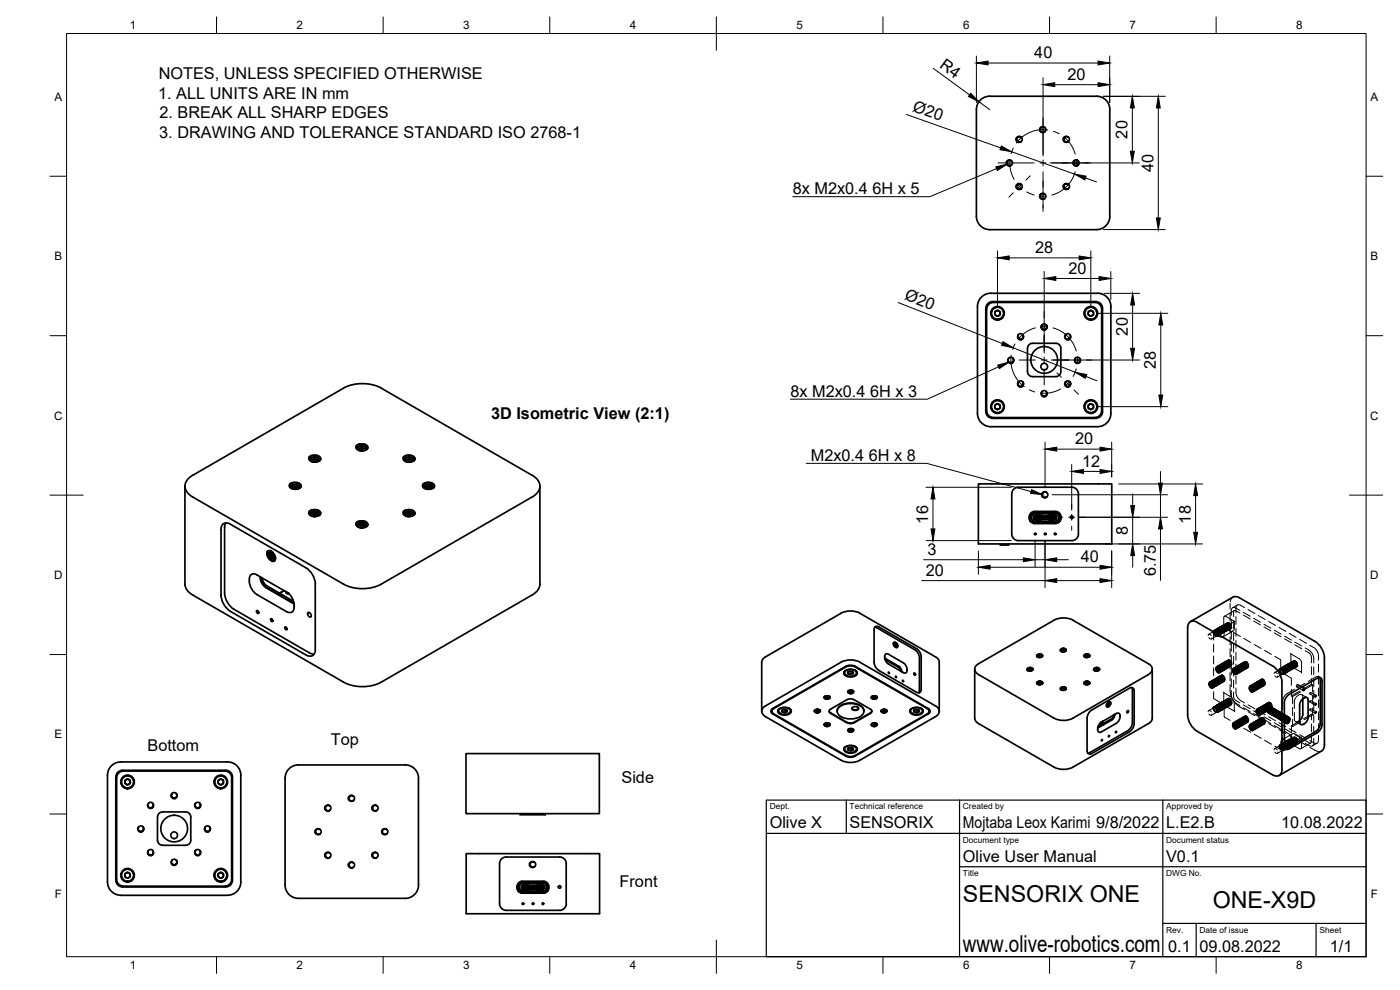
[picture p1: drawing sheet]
<svg xmlns="http://www.w3.org/2000/svg" width="420mm" height="297mm" viewBox="0 0 420 297" stroke-linecap="round" stroke-linejoin="round" font-family="sans-serif">
<defs><g id="words">
<g font-size="7">
<text x="289" y="270.6">SENSORIX ONE</text>
<text x="364" y="272.3">ONE-X9D</text>
<text x="289" y="285.5">www.olive-robotics.com</text>
</g>
<g font-size="4.9">
<text x="310.4" y="17.4">40</text>
<text x="47.6" y="23.8">NOTES, UNLESS SPECIFIED OTHERWISE</text>
<text x="281.7" y="20" transform="rotate(36 281.7 20)">R4</text>
<text x="320.4" y="23.9">20</text>
<text x="47.5" y="29.7">1. ALL UNITS ARE IN mm</text>
<text x="47.9" y="35.5">2. BREAK ALL SHARP EDGES</text>
<text x="273.7" y="33.3" transform="rotate(20 273.7 33.3)">Ø20</text>
<text x="47.8" y="41.5">3. DRAWING AND TOLERANCE STANDARD ISO 2768-1</text>
<text x="338.4" y="41.6" transform="rotate(-90 338.4 41.6)">20</text>
<text x="346.2" y="51.5" transform="rotate(-90 346.2 51.5)">40</text>
<text x="237.9" y="58.3">8x M2x0.4</text>
<text x="261.8" y="58.3">6H x 5</text>
<text x="310.7" y="75.9">28</text>
<text x="320.7" y="82.1">20</text>
<text x="271.2" y="89.8" transform="rotate(22 271.2 89.8)">Ø20</text>
<text x="338.5" y="100.7" transform="rotate(-90 338.5 100.7)">20</text>
<text x="346.9" y="110.7" transform="rotate(-90 346.9 110.7)">28</text>
<text x="237.2" y="119.1">8x M2x0.4</text>
<text x="261.1" y="119.1">6H x 3</text>
<text x="147.4" y="125.7">3D Isometric View (2:1)</text>
<text x="322.6" y="133.3">20</text>
<text x="243.3" y="138.3">M2x0.4</text>
<text x="260.7" y="138.3">6H x 8</text>
<text x="324.8" y="140">12</text>
<text x="278.5" y="157.1" transform="rotate(-90 278.5 157.1)">16</text>
<text x="338.5" y="160.6" transform="rotate(-90 338.5 160.6)">8</text>
<text x="357.4" y="157.1" transform="rotate(-90 357.4 157.1)">18</text>
<text x="278.4" y="166.5">3</text>
<text x="277.9" y="172.7">20</text>
<text x="324.4" y="168.7">40</text>
<text x="346.8" y="172.9" transform="rotate(-90 346.8 172.9)">6.75</text>
<text x="44.3" y="225.2">Bottom</text>
<text x="99.3" y="223.6">Top</text>
<text x="186.5" y="235">Side</text>
<text x="231" y="248.5">Olive X</text>
<text x="255" y="248.5">SENSORIX</text>
<text x="289" y="248.5">Mojtaba Leox Karimi 9/8/2022</text>
<text x="350" y="248.5">L.E2.B</text>
<text x="384.5" y="248.5">10.08.2022</text>
<text x="289" y="258.6">Olive User Manual</text>
<text x="350" y="258.6">V0.1</text>
<text x="185.9" y="266.1">Front</text>
<text x="350.6" y="285.7">0.1</text>
<text x="360" y="285.5">09.08.2022</text>
<text x="399.1" y="285.7">1/1</text>
</g>
<g font-size="3.5">
<text x="39" y="8.8">1</text>
<text x="89" y="8.8">2</text>
<text x="139" y="8.8">3</text>
<text x="189" y="8.8">4</text>
<text x="239" y="8.8">5</text>
<text x="289" y="8.8">6</text>
<text x="339" y="8.8">7</text>
<text x="389" y="8.8">8</text>
<text x="16.3" y="30.2">A</text>
<text x="411.3" y="30.2">A</text>
<text x="16.3" y="78">B</text>
<text x="411.3" y="78">B</text>
<text x="16.2" y="125.9">C</text>
<text x="411.2" y="125.9">C</text>
<text x="16.2" y="173.7">D</text>
<text x="411.2" y="173.7">D</text>
<text x="16.3" y="221.6">E</text>
<text x="411.3" y="221.6">E</text>
<text x="16.4" y="269.4">F</text>
<text x="411.4" y="269.4">F</text>
<text x="39" y="290.8">1</text>
<text x="89" y="290.8">2</text>
<text x="139" y="290.8">3</text>
<text x="189" y="290.8">4</text>
<text x="239" y="290.8">5</text>
<text x="289" y="290.8">6</text>
<text x="339" y="290.8">7</text>
<text x="389" y="290.8">8</text>
</g>
<g font-size="2.5">
<text x="231" y="242.9">Dept.</text>
<text x="255" y="242.9">Technical reference</text>
<text x="289" y="242.9">Created by</text>
<text x="350" y="242.9">Approved by</text>
<text x="289" y="252.8">Document type</text>
<text x="350" y="252.8">Document status</text>
<text x="289" y="262.9">Title</text>
<text x="350" y="262.9">DWG No.</text>
<text x="350" y="279.9">Rev.</text>
<text x="360" y="279.9">Date of issue</text>
<text x="396" y="279.9">Sheet</text>
</g>
</g></defs>
<!-- layer: Visible -->
<g fill="none" stroke="#000" stroke-width=".51">
<path d="M294.2 30a3.9 3.9 0 0 1 2.8-1.1h32.1a4 4 0 0 1 4 4v32a4 4 0 0 1-4 4h-32.1a4 4 0 0 1-4-4v-32a4 4 0 0 1 1.2-2.9zM312.2 38.4l.7-.4 .7 .3-.7-.2-.6 .4-.1 .5 .3 .5 .7 .2 .4-.2-.5 .3-.5-.1a.87 .87 0 0 1-.4-1.3zM313.6 38.3l.3 .6-.3 .6M302.3 48.3l.7-.3 .6 .3-.6-.2-.6 .3-.2 .7 .3 .4 .5 .2 .6-.2-.5 .3-.5-.1a.89 .89 0 0 1-.3-1.4zM303.6 48.3l.3 .6-.3 .6M305.2 41.2l.8-.3 .5 .3-.6-.2-.6 .3-.1 .6 .3 .6 .5 .1 .5-.2-.4 .3-.7-.1a.89 .89 0 0 1-.2-1.4zM305.2 55.4l.6-.3 .7 .3-.7-.2-.5 .3-.1 .6 .3 .5 .6 .2 .4-.2-.5 .3-.5-.1a.87 .87 0 0 1-.3-1.4zM306.5 55.4l.3 .6-.3 .6M306.5 41.2l.3 .6-.3 .6M312 58.6l.8-.6 .8 .3-.8-.2-.5 .6 .3 .8 .6 .2 .4-.2-.2 .2h-.9l-.5-.5M312.1 58.6v.6M313.6 58.3l.3 .6-.3 .6"/>
<path d="M319.3 41.3l.5-.4 .9 .3-.7-.2-.5 .3-.2 .7 .3 .5 .5 .1 .6-.2-.5 .3-.6-.1a.9 .9 0 0 1-.3-1.3zM319.3 55.4l.6-.3 .8 .3-.7-.2-.5 .3-.2 .6 .3 .5 .7 .2 .4-.2-.5 .3-.6-.1a.87 .87 0 0 1-.3-1.4zM320.7 41.2l.3 .6-.3 .6M320.7 55.4l.3 .6-.3 .6M322.3 48.3l.7-.3 .6 .3-.6-.2-.5 .2-.3 .5 .3 .7 .5 .2 .6-.2-.4 .3-.7-.1a.88 .88 0 0 1-.2-1.4zM323.6 48.3l.3 .6-.3 .6M296.5 91.1l1.4-.6h31a2 2 0 0 1 2 2v31a2 2 0 0 1-2 2h-31a2.04 2.04 0 0 1-2.1-2l.1-31zM312.6 97.6l.2-.1-.3 .4 .2 .5 .8 .4 .7-.7-.2-.6 .2 .4v.6a.87 .87 0 0 1-.8 .5 .87 .87 0 0 1-.8-.5zM312.8 97.5l.6-.3 .6 .3M333.4 92v32M333.4 92a4 4 0 0 0-4-4h-32a4 4 0 0 0-4.1 4v32a4 4 0 0 0 4.1 4h32a4 4 0 0 0 4-4M302.7 107.6l-.1 .6 .4 .5 .4 .1 .6-.3 .2-.6-.2-.4 .2 .5v.5a.86 .86 0 0 1-1.5 .2l-.2-.6z"/>
<path d="M302.8 107.4l.6-.2 .6 .2M305.6 114.7l.1-.2-.2 .5 .1 .5 .8 .4 .6-.5-.1-.9 .3 .5-.1 .6a.87 .87 0 0 1-.9 .5 .87 .87 0 0 1-.7-.6zM305.6 100.5l-.1 .7 .3 .4 .5 .2 .6-.4 .2-.5-.2-.5 .3 .4-.1 .6a.88 .88 0 0 1-.8 .6 .88 .88 0 0 1-.8-.5l-.1-.6zM305.7 114.5l.6-.2 .6 .2M305.7 100.4l.6-.3 .6 .3M309 103.3l.9-.3h7a1.49 1.49 0 0 1 1.5 1.5v7a1.52 1.52 0 0 1-1.5 1.5h-7a1.49 1.49 0 0 1-1.5-1.5v-7zM312.7 117.5l-.2 .6 .3 .5 .6 .2 .5-.2 .3-.5-.2-.6 .2 .4v.6a.87 .87 0 0 1-1.5 .2l-.2-.7zM312.8 117.5l.6-.3 .6 .3M319.8 100.4l-.2 .4v.6a.9 .9 0 0 0 1.1 .5M319.8 114.5l-.2 .5v.6l.5 .4 .6 .1M319.8 100.4l.7-.3 .6 .3M319.8 114.5l.7-.2 .6 .2"/>
<path d="M319.8 100.4l-.2 .7 .7 .6 .8-.2 .1-.7-.2-.4 .2 .2 .1 .8-.6 .5M319.8 114.5l-.1 .9 .6 .5 .8-.4 .1-.5-.2-.5 .2 .2 .1 .7-.6 .7M322.7 107.5l-.1 .6 .3 .6 .5 .1 .6-.3 .2-.5-.2-.5 .3 .4-.1 .6a.88 .88 0 0 1-.8 .5 .88 .88 0 0 1-.8-.4l-.1-.6zM322.8 107.4l.6-.2 .6 .2M92.8 137.1a1.24 1.24 0 0 0 1.5 1.5h.2M92.8 137.1a2.7 2.7 0 0 1 3.2-.1l.2 .7M93 138l.5-.6 1.1-.1 .9 .2 .6 .5M93.1 138.2l.6-.4 1-.1 1.2 .5M93.2 138.3l1.4-.4 1.2 .4M93.6 138.5h1.8M94 137.3h.9M94 138h.9"/>
<path d="M94.9 138.6h-.9h1M95.6 136.8l-1.3-.2-1.5 .5M96.2 137.9l-.4-.4-.9-.4-1.2 .1-.6 .4-.1 .3 .3 .4 1.2 .3M96.2 137.6l-.4 .8-1.3 .2M96.2 137.7h.1M107 133.7a2.7 2.7 0 0 1 3.1 0l.3 .6M107 133.7l-.1 .1a1.3 1.3 0 0 0 1.6 1.5h.2M107.2 134.6l.4-.5 1-.2 1.1 .2 .6 .5M107.3 134.8l.6-.4h.9l1.3 .5M107.4 134.9l1.5-.4 1.1 .4M107.8 135.1l1.7 .1M108.1 135.2h1"/>
<path d="M108.2 133.9h.8M108.2 134.6h.8M108.2 135.2h.8M109.7 133.4l-1.3-.2-1.4 .5M110.3 134.5l-.5-.5-.9-.3-1 .1-.6 .4-.1 .4 .3 .4 1.2 .3M110.4 134.3l-.5 .7-1.2 .2M110.4 134.3h.1M121.1 137.1v.1a1.3 1.3 0 0 0 1.5 1.4h.2M121.1 137.1a2.66 2.66 0 0 1 3.1-.1l.3 .7M121.3 138l.4-.5 1.2-.2 .9 .2 .6 .5M121.4 138.2l.6-.4 1-.1 1.2 .5M121.5 138.3l1.4-.4 1.2 .4"/>
<path d="M121.9 138.5h1.7M122.3 137.3h.9M122.3 138h.9M123.2 138.6h-.9h1M123.9 136.8l-1.4-.2-1.4 .5M124.5 137.9l-.5-.5-.9-.3-1.1 .1-.6 .3-.1 .4 .2 .4 1.3 .3M124.5 137.7h.1M124.5 137.6l-.4 .8-1.3 .2M298.1 125.3h30.5M298.1 125.3a2.04 2.04 0 0 1-2-2v-30.6a2 2 0 0 1 2-2h30.5a2 2 0 0 1 2 2v30.6a2 2 0 0 1-2 2M55.5 145.9v29.4l.2 1 .6 1 1.5 1.2 45.3 26.2a12.5 12.5 0 0 0 11.3 0l45.3-26.2M57.8 142.6a3.5 3.5 0 0 0-2.3 3.3 3.5 3.5 0 0 0 2.3 3.2l45.3 26.2a12.5 12.5 0 0 0 11.3 0l45.3-26.2"/>
<path d="M57.8 142.6l45.3-26.2a12.5 12.5 0 0 1 11.3 0l45.3 26.2M67.8 156.9l-.4 1.4v19.6a6.3 6.3 0 0 0 2.8 4.9l22.7 13.1 1.4 .4M87 145.3a2.7 2.7 0 0 1 3.1-.1l.3 .6M87 145.3a1.17 1.17 0 0 0 1.3 1.5h.4M87.2 146.1l.6-.6 1-.1 .9 .3 .6 .5M87.3 146.4l.6-.4 .9-.1 1.3 .5M87.4 146.4l1.3-.3 1.3 .4M87.8 146.7h1.7M88.2 145.5h.8M88.2 146.1h.8M89 146.8h-.8h.9M89.7 145l-1.4-.2-1.3 .5"/>
<path d="M90.3 146.1l-.5-.6-.8-.2-1.2 .1-.6 .3 .1 .7 1.4 .4M90.4 145.8l-.5 .7-1.2 .3M90.4 145.8v.1M92.8 153.4a1.25 1.25 0 0 0 1.5 1.6h.2M92.8 153.4a2.76 2.76 0 0 1 3.2 0l.2 .6M93 154.3l.5-.5 1.1-.2 1 .2 .5 .6M93.1 154.5l1.3-.4 1.5 .5M93.2 154.6l1.5-.4 1.1 .5M93.6 154.8l1.8 .1M94 153.6h.9M94 154.3h.9M94.9 154.9h-.9h1"/>
<path d="M95.6 153.1l-1.5-.1-1.3 .4M96.2 154.3l-.5-.5-.9-.4-1.2 .2-.5 .3-.1 .3 .3 .5 1.2 .3M96.2 154l-.4 .7-1.3 .3M96.2 154h.1M107 156.8a2.76 2.76 0 0 1 3.1-.1l.3 .7M107 156.8l-.1 .1a1.3 1.3 0 0 0 1.6 1.5h.2M107.2 157.7l.6-.6 1-.1 1 .3 .5 .4M107.3 157.9l.5-.3 .9-.2 1.4 .6M107.4 158l1.4-.4 1.2 .4M107.8 158.2h1.7M108.1 158.3h1M108.2 157h.8"/>
<path d="M108.2 157.7h.8M108.2 158.3h.8M109.7 156.5l-1.5-.2-1.2 .5M110.3 157.7l-.6-.7-.6-.2-1.1 .1-.7 .3-.2 .4 .3 .4 1.3 .4M110.4 157.4l-.5 .7-1.2 .3M110.4 157.4h.1M121.1 153.4v.1a1.3 1.3 0 0 0 1.5 1.5h.2M121.1 153.4a2.72 2.72 0 0 1 3.1 0l.3 .6M121.3 154.3l.6-.6 1-.1 .9 .2 .6 .6M121.4 154.5l1.3-.4 1.5 .5M121.5 154.6l1.4-.4 1.2 .5M121.9 154.8l1.7 .1"/>
<path d="M122.3 153.6h.9M122.3 154.3h.9M123.2 154.9h-.9h1M123.9 153.1l-1.5-.1-1.3 .4M124.5 154.3l-.5-.5-1-.4-1.1 .2-.5 .3-.1 .3 .2 .4 1.3 .4M124.5 154h.1M124.5 154l-.4 .7-1.3 .3M127 145.3h-.1a1.28 1.28 0 0 0 1.6 1.5h.2M127.2 146.1l.6-.6 1-.1 .9 .3 .6 .5M127.3 146.4l.6-.4 .9-.1 1.3 .5M127.4 146.4l1.3-.3 1.3 .4M127.7 144.8l1.8 .1 .7 .4 .2 .5"/>
<path d="M127.7 144.8l-.7 .5M127.8 146.7h1.7M128.2 145.5h.8M128.2 146.1h.8M129 146.8h-.8h.9M129.8 145l-1.5-.2-1.3 .5M130.3 146.1l-.4-.5-.9-.3-1.2 .1-.6 .3 .1 .7 1.4 .4M130.4 145.8v.1M130.4 145.8l-.5 .7-1.2 .3M159.7 142.6a3.5 3.5 0 0 1 2.4 3.3 3.5 3.5 0 0 1-2.4 3.2M162 145.9l.1 29.4-.3 1-.5 1-1.6 1.2M293.6 145.2h40.1v18h-40.1z"/>
<path d="M305.6 146.2h16.1a2 2 0 0 1 2 2l-.1 12a1.96 1.96 0 0 1-1.9 2h-16.1M305.6 146.2a2 2 0 0 0-2 2v12a2 2 0 0 0 2 2M308.9 155.1a1.69 1.69 0 0 0 1.6 1.9M308.9 155.3h.3l-.2 .2M308.9 155a1.6 1.6 0 0 1 1.6-1.6h6.3a1.6 1.6 0 0 1 1.6 1.6M309 155.5v.5M309.1 155.3v1M309.1 155.7h.1M309.1 156.1h.1M309.2 154.8h-.3M309.2 155.6a1.28 1.28 0 0 0 1.3 1.3M309.5 156.4v.3"/>
<path d="M309.5 156.5h.1M309.6 156.5l-.1 .1M309.8 154.3l.7-.3h6.3a1.33 1.33 0 0 1 1.1 1.3 1.33 1.33 0 0 1-1.1 1.3h-6.3a1.34 1.34 0 0 1-1.1-1 1.34 1.34 0 0 1 .4-1.3zM310 156.8l5.5 .1M310.2 156.9h.2M310.2 157h.1M310.3 157h.1M310.3 155.2l.3 .1zM310.3 155.5h.3M310.4 154.8h6.4l.1 .4h-.2l.2 .1h-.2h.2v.3l-6.4 .1-.2-.4 .4-.1h-.4zM310.5 156.9v.1M310.5 153.7h6.3"/>
<path d="M310.5 153.8h6.3M310.5 153.8a1.47 1.47 0 0 0-1.2 1.5 1.47 1.47 0 0 0 1.2 1.4l2.7-.1-.1 .3h-2.6M310.5 153.7a1.28 1.28 0 0 0-1.3 1.3v1.4M310.5 157.1h6.3M310.5 154.7h6.3M310.5 156.9v.2M310.5 154.7l-.3 .3v.7l.3 .2h6.3l.3-.3v-.8l-.3-.1M310.5 155l.1 .1M310.6 155.1h6.1v.4h-6.1zM310.8 154.9l.2 .1M310.8 154.9v.1M310.8 155.6h.1"/>
<path d="M311 155.9v.7M311 154v.7M311 154.1a.98 .98 0 0 0-1.4 .9 1.09 1.09 0 0 0 .2 1.1 1.09 1.09 0 0 0 1.2 .3M311 155.6h-.2M311 156.9h.2M311.1 154a.55 .55 0 0 0 .4 .5 .55 .55 0 0 0 .6-.2M311.2 157h.1M311.3 154.9l.2 .1M311.3 156.9h.2M311.3 154.9v.1M311.3 155.6h.1M311.4 154l.1 .2"/>
<path d="M311.5 157h.1M311.5 156.4l-.1 .2M311.5 154.2h.1M311.5 156.9h.1M311.5 155.6h-.2M311.5 156.3l.3 .3M311.5 156.9v.1M311.5 156.3v.1M311.6 157h.1M311.7 157h.1M311.8 154.9l.2 .1M311.8 154.9v.1"/>
<path d="M311.8 155.6h.1M311.8 156.9l.2 .1M311.8 154l-.3 .2M312 157h.3M312 156.9v.1M312 157h.1M312 155.6h-.2M312.1 156.3v.2M312.1 156.3a.55 .55 0 0 0-.6-.3 .55 .55 0 0 0-.4 .6M312.1 154v.3M312.2 156.5v.1M312.2 154h.1"/>
<path d="M312.3 154.9l.2 .1M312.3 154.9v.1M312.3 155.6h.1M312.3 155.9v.5h2.7v-.5M312.3 154.7v-.6h2.7v.6M312.3 156.9l.2 .1M312.3 154v.1M312.3 156.4v.2M312.5 156.9v.1M312.5 155.6h-.2M312.5 157h.1M312.6 156.9l.2 .1"/>
<path d="M312.7 148l.8-.5 .7 .3-.7-.2-.6 .4-.1 .6 .4 .5 .5 .2 .5-.3-.4 .3h-.6a.91 .91 0 0 1-.5-1.3zM312.8 154.9l.2 .1M312.8 154.9v.1M312.8 155.6h.1M312.8 156.9h.2M313 157h.3M313 155.6h-.2M313.1 156.8h.1M313.3 157h.1M313.3 154.9l.2 .1M313.3 154.9v.1M313.3 155.6h.1"/>
<path d="M313.3 156.9l.2 .1M313.5 157h.1M313.5 155.6h-.2M313.8 154.9l.2 .1M313.8 154.9v.1M313.8 155.6h.1M313.8 156.9h.2M313.8 157h-.3M314 157h.3M314 155.6h-.2M314.2 147.8l.3 .6-.3 .6M314.3 154.9l.2 .1"/>
<path d="M314.3 154.9v.1M314.3 155.6h.1M314.3 156.9l.5 .1M314.5 157h.1M314.5 155.6h-.2M314.8 154.9l.2 .1M314.8 154.9v.1M314.8 155.6h.1M314.8 156.9h.2M315 157h.3M315 154v.1M315 156.4v.2"/>
<path d="M315 155.6h-.2M315.1 156.6a.57 .57 0 0 1 .5-.6 .57 .57 0 0 1 .6 .6M315.3 154.9l.2 .1M315.3 154.9v.1M315.3 155.6h.1M315.3 156.9h.2M315.4 156.6l.3-.3 .1 .3M315.4 154l.1 .2 .3-.2M315.5 155.6h-.2M315.5 156.9h.4M315.6 157h.2zM315.6 157h.1"/>
<path d="M315.8 157h.1M315.8 154.9l.2 .1M315.8 154.9v.1M315.8 155.6h.1M315.8 156.9h.5M315.9 156.9h.1M316 155.6h-.2M316 157h.1M316.2 154a.57 .57 0 0 1-.6 .5 .57 .57 0 0 1-.5-.5M316.3 154.9l.2 .1M316.3 154.9v.1M316.3 155.6h.1"/>
<path d="M316.3 155.9v.7M316.3 154v.7M316.3 154.1a1.16 1.16 0 0 1 1.4 1.2 1.16 1.16 0 0 1-1.4 1.1M316.5 155.6h-.2M316.6 155.3h.1M316.7 155.1h.2M316.7 155.5v.1M316.7 155l-6.4 .1M316.8 156.9v.2M316.8 156.9v.1M316.8 153.7a1.44 1.44 0 0 1 1.3 1.9v.8v-1.1M316.8 153.8a1.47 1.47 0 0 1 1.2 1.5 1.47 1.47 0 0 1-1.2 1.4l-3.6 .2 4-.1"/>
<path d="M316.8 156.9h.3M316.9 156.9h-.1M316.9 155.5l-6.4 .1M317.4 156.7l.1 .2M317.7 156.5l.1 .1M317.8 156.5v.2M318.1 154.6h.2M318.1 155.6a1.28 1.28 0 0 1-1.3 1.3M318.1 155.3h.3M318.1 155.7h.1M318.1 156.1h.1M318.1 155.3l.2 .7"/>
<path d="M318.4 155.1a1.66 1.66 0 0 1-1.6 1.9M74.8 173.8a5.1 5.1 0 0 0 2.3 4.6M77.1 178.4l8.9 5.1a1.38 1.38 0 0 0 1.6 .2 1.38 1.38 0 0 0 .7-1.5M77.1 172.5l8.9 5.1M77.1 172.5a1.38 1.38 0 0 0-1.6-.2 1.38 1.38 0 0 0-.7 1.5M78 173.1v.1M78.1 173.2l.5 1.8 1.3 1.4M78.3 173.2l.4 1.7 1.2 1.2M78.7 173.4l.2 .9 .8 1.2 4.2 2.5M79.9 176.4l3.8 2.2M79.9 176.1l3.8 2.2M80.1 166.5l1 1.6 .6 .3 .6-.1"/>
<path d="M80.1 166.5l.1-.9a1.27 1.27 0 0 1 2 .5l.1 .2a1.7 1.7 0 0 1 0 2M80.3 165.4l-.2 1.1M80.9 166.9l.4 .8M81.1 165.3l-.3 .7 .2 1.2 .7 .9 .7 .1M81.2 165.3l-.6 .5 .2 1.3 .5 .9 1 .3M81.3 165.3l-.1 .7 .2 .9 .6 .9 .6 .2M81.4 165.3l.1 1.5 .5 .7 .6 .4M81.5 166.6l.4 .8M81.7 165.6l.3 1.1 .7 .8M81.9 165.8l.2 .6 .6 .8M82 166.3l.5 .8M83.9 178l4.2 2.4"/>
<path d="M85.2 177.2l-1.3 .8-.2 .5M85.3 177.2l-1.4 .8-.2 .4M85.7 177.5l.4 .6h.5M85.9 177.6l.2 .5h.5M86 177.6l1 .9 .8 1.1 .5 1.9M91.8 170.4a6.1 6.1 0 0 1 2.8 4.9v19.6a1.73 1.73 0 0 1-.8 1.8 1.73 1.73 0 0 1-2-.2l-22.6-13.1a6.3 6.3 0 0 1-2.9-4.9v-19.6a1.73 1.73 0 0 1 .9-1.8 1.73 1.73 0 0 1 2 .2l22.6 13.1M300.2 163.2v.3h2.5v-.3M370 179.2l-12.7 7.3M370 179.2l1.1-.2 .9 .4 22.6 13.1a6.1 6.1 0 0 1 2.9 4.8l-.2 27.1-.7 .9-12.7 7.4M77 183.2l.5 .2 .1 .6-.5-.1zM81.2 185.7l.5 .1 .1 .7-.4-.2zM85.5 188.1l.5 .2 .1 .6-.5-.1z"/>
<path d="M88.2 181l-4.5-2.6v.2l4.5 2.6M88.3 181.6v.6M92.5 183.8a.82 .82 0 0 1 .8 .4 .82 .82 0 0 1-.2 1l-.7-.8zM229.8 197l-.8 .6-.4 1.1v14.7M252.4 184l-22.6 13.1M252.4 184a6.3 6.3 0 0 1 5.7 0M258.1 184l22.6 13.1M262.5 188.2l.7 .2 11.3 6.5 1 1.1 .4 1.4v9.8l-.1 .7M262.6 188.1l.7-.2 .4 .2 11.3 6.5 .8 .7 .5 .8 .2 1v9.8a.87 .87 0 0 1-.5 .9 .87 .87 0 0 1-1-.1l-11.3-6.6-1-1-.4-1.4v-9.8zM265.5 197.5l4.5 2.6 .6 1.4M265.5 197.6l4.2 2.4 .6 .6 .2 .9M265.6 197.9l4 2.3 .5 .5 .2 .6"/>
<path d="M265.7 196.3l.6-.2 .3 .2 4.5 2.6a2.05 2.05 0 0 1 .7 3l-.7-.1-4.5-2.6a2.31 2.31 0 0 1-.9-2.9zM268.1 192.9l.4-.3 .7 .5 .2 .6-.2 .5M268.2 192.8v.6l.3 .6 .7 .2-.7-.2-.3-.8a.41 .41 0 0 1 .4-.4 .41 .41 0 0 1 .4 .5l.1 1M268.2 193.3l.4 .7M268.2 193.1l.5 .5 .1 .6M268.2 193l.5 .4 .2 .8M268.2 193.5l.3 .4M268.3 192.9l.6 .4 .1 1M268.5 193.3l.2 .4M268.8 193.2l.2 .4M269 192.9l.3 .5M269.3 193.2l.1 .6-.1 .4"/>
<path d="M280.7 197l.8 .6 .4 1.1v14.7M311.2 197l.4 .2h.8M311.3 196.9l.5-.3 1 .3M311.3 197l.6-.2 .8 .2M311.4 197.1l.5-.2 .8 .2M311.8 197.2h.4h-.4M311.8 196.6h.4M311.8 196.9h.4M312 196.2l.8 .3 .1 .4-.7 .3-.8-.1-.1-.3 .5-.3 1.1 .4M312 196.2l-.7 .2-.1 .6M312.1 196.2a.55 .55 0 0 1 .7 .1 .55 .55 0 0 1 0 .7l-.6 .3-.6-.1M312.2 196.2l-.6 .1"/>
<path d="M318.4 195.2l.5-.3 1 .3M318.4 195.3l.6-.2 .8 .2M318.5 195.4l.6-.2 .6 .2M318.7 195.5h.8M318.9 194.9h.4M318.9 195.2h.4M318.9 195.5h.4M319.1 194.5l.7 .2 .2 .3M319.3 194.5l-.6 .1M320 195l-.3 .5-.9 .1-.5-.3-.1-.3 .4-.4 .5-.1 .7 .3 .1 .4-.6 .3-.8-.1-.1-.4 .5-.2 1 .4M325.3 197l.4 .2M325.5 197l.5-.2 .9 .2"/>
<path d="M325.5 197.1l.6-.2 .7 .2M325.8 197.2h.8M325.9 196.9h.5M325.9 196.6h.5M326.2 196.2l.8 .3-.2 .6-.8 .1-.6-.3 .3-.3 .6-.1 .7 .4-1-.3-.6 .3M326.2 196.2l-.8 .2-.1 .6M326.2 196.2a.56 .56 0 0 1 .7 .1 .56 .56 0 0 1 .1 .7l-.5 .2h-.8M326.4 196.2l-.6 .1M326.4 197.2h-.5M344.6 199.1l-22.6-13a6.3 6.3 0 0 0-5.7 0l-22.6 13a1.72 1.72 0 0 0-1.2 1.7 1.72 1.72 0 0 0 1.2 1.6l22.6 13.1a6.3 6.3 0 0 0 5.7 0l22.6-13.1M344.6 199.1a1.73 1.73 0 0 1 1.2 1.7 1.73 1.73 0 0 1-1.2 1.6M356.4 188.4v26.1a6.3 6.3 0 0 0 2.9 4.9l22.6 13.1"/>
<path d="M359.3 186.7l22.6 13.1a6.3 6.3 0 0 1 2.8 4.9v26.1a1.72 1.72 0 0 1-.8 1.9 1.72 1.72 0 0 1-2-.2M359.3 186.7a1.73 1.73 0 0 0-2-.2 1.73 1.73 0 0 0-.9 1.9M229.8 215l22.6 13.1a6.3 6.3 0 0 0 5.7 0l22.6-13.1M229.8 211.8l22.6-13.1a6.3 6.3 0 0 1 5.7 0l22.6 13.1M229.8 211.8a1.73 1.73 0 0 0-1.2 1.6 1.73 1.73 0 0 0 1.2 1.6M231.5 212.9l22.3-13 1.5-.3 1.4 .3 21.9 12.7a.86 .86 0 0 1 .6 .8 .86 .86 0 0 1-.6 .8l-21.9 12.7-1.4 .3-1.5-.3-21.9-12.7a.83 .83 0 0 1-.4-1.3zM231.7 212.8v.6M232.2 214.2l21.6 12.5 1.5 .3 1.4-.3 21.5-12.5M232.2 212.6l21.6-12.5 1.5-.3 1.4 .3 21.5 12.5M232.3 212.6a.86 .86 0 0 0-.6 .8 .86 .86 0 0 0 .6 .8M233.5 213v.2M233.6 212.9a2.69 2.69 0 0 1 3.9 .3 1.83 1.83 0 0 1-2.6 1.3 1.17 1.17 0 0 1-1.2-.4 1.17 1.17 0 0 1-.1-1.2z"/>
<path d="M233.8 212.7a.77 .77 0 0 0 .3 1.3M233.8 212.8a2.38 2.38 0 0 1 3.4 .4 1.96 1.96 0 0 1-3 .9 .75 .75 0 0 1-.4-1.3zM234.1 214l.1 .1M234.8 213.7l.9 .1M235 212.9h.8M235.6 213v.8M236.1 213l.1 .1a.29 .29 0 0 1 0 .4 .29 .29 0 0 1-.3 .1l-.3 .2-.4-.2a.33 .33 0 0 1-.4 .1 .33 .33 0 0 1-.1-.4l.2-.4-.1 .8M236.1 213a.8 .8 0 0 0-.9-.2 .8 .8 0 0 0-.5 .7l.1 .2M236.1 213l.2 .4-.6 .4M236.8 214l-.1 .1M237.1 212.7a.77 .77 0 0 1-.3 1.3M237.3 213v.2"/>
<path d="M244.4 213.4l.2 .3 .7 .2M244.4 213.4l.3 .3 .6 .2M244.5 213.2l.6 .4 .9-.3-.2-.4h-.6l-.5 .1-.3 .4M244.5 213.2l.7 .3 .8-.3M244.6 213.1l.6 .2 .8-.2M244.7 213l.5 .2 .7-.2M244.9 212.9h.8M245.1 213.5h.4M245.1 213.2h.4M245.1 212.9h.4zM245.7 213.8l-.6 .1M245.7 212.9h-.8l-.5 .5"/>
<path d="M245.8 212.9l.4 .2M246.1 213.1l-.1 .6-.7 .2M247.4 209.3l.2 .3 .6 .2-.6-.1zM247.4 217.3l.6 .4h.6l.4-.3-.2-.3-.7-.2-.7 .4 .1 .4 .7 .3M247.4 209.2l.4 .3h.6l.6-.3-.3-.4h-.7l-.6 .5v-.2l.7-.3 1 .2-.1 .6-.8 .2M247.4 217.3l.7 .3 .9-.3M247.4 209.1l.7 .4 .6-.1 .3-.3M247.4 217.2l.7-.3 .7 .1 .4 .5-.4 .3a1.06 1.06 0 0 1-1.4-.4zM247.6 217.1l.6 .2 .7-.1-.5 .2-.9-.2M247.6 208.9l.5 .2 .8-.1-.5 .2-.9-.2M247.8 217h.8M247.8 208.8h.8"/>
<path d="M248 217.6h.5M248 217.3h.5M248 216.9h.5M248 209.4l.5 .1M248 209.1h.5M248.5 216.9l-.5 .1M248.5 208.8h-.5h.5M248.6 217.9h-.6M248.6 209.7l-.6 .1M248.8 213.3l.4 .6 5 2.8 1.3 .2 .8-.2 4.9-2.9 .5-.5M249.2 214l5 2.9M249.3 214l-.3-.2a.63 .63 0 0 1 .2-1l5-2.9 1.3-.2 .8 .2 4.9 2.9 .5 .5-.5 .7"/>
<path d="M251.2 213.2v.2M251.2 213.2a3.5 3.5 0 0 1 4.1-2.3 3.5 3.5 0 0 1 4 2.3M251.8 212.2a5.6 5.6 0 0 1 7.3 .4 1.95 1.95 0 0 1-1.6 2.7 5.6 5.6 0 0 1-6-1.1 1.51 1.51 0 0 1 .3-2zM253.3 201.5v.3M253.4 201.4a2.69 2.69 0 0 1 3.9 .4 1.83 1.83 0 0 1-2.6 1.3 1.17 1.17 0 0 1-1.1-.4 1.17 1.17 0 0 1-.2-1.3zM253.6 201.3a.83 .83 0 0 0 .4 1.3M253.6 201.4a2.38 2.38 0 0 1 3.4 .3 1.96 1.96 0 0 1-3 .9 .75 .75 0 0 1-.4-1.2zM254.2 216.9l1.3 .2 .8-.2M254.4 207.6l.3 .4 .6 .1M254.6 218.8l.6 .3 .8-.3M254.6 207.2l1.2-.1 .4 .2v.3l-.4 .4-.7 .1-.6-.3zM254.7 202.2l.8 .2"/>
<path d="M254.7 218.8l.4 .2 .8-.2M254.8 201.5h.9M254.9 218.7h.8M254.9 207.1h.8M255.1 219.3h.4M255.1 219h.4M255.1 218.6h.4M255.1 207.8h.4M255.1 207.4h.4M255.1 207.1h.4zM255.5 201.6v.8M255.7 212.5a1.24 1.24 0 0 0 2 0"/>
<path d="M255.7 219.6h-.6M255.7 208.1h-.6M255.7 212.4l.6-.4h.7l.7 .6a1.16 1.16 0 0 1-2 0zM255.8 201.5l.2 .2a.3 .3 0 0 1 0 .4 .3 .3 0 0 1-.3 .1l-.2 .2-.9-.2-.2-.4 .3-.3-.1 .7M255.9 201.5l.2 .5-.6 .4M255.9 201.5a.8 .8 0 0 0-.9-.2 .8 .8 0 0 0-.5 .8l.2 .1M255.9 207.3l-.4 .1-.9-.1 .5 .2 .9-.2M256 219l-.5 .3-1-.3 .7 .4 .7-.1 .1-.4-.9-.3-.6 .3 .1 .5 .8 .3 .7-.3 .1-.5-1.1-.3-.7 .5a.68 .68 0 0 0 .9 .5M256 207.4l-.6 .4-.9-.3 .6 .3 .9-.2-.1-.4-.7-.1-.6 .2-.2 .3M256.9 201.3a.82 .82 0 0 1-.4 1.3M257.1 201.5v.3M259.2 213.2v.2"/>
<path d="M261.3 214l-5 2.9M261.5 209.3l.2 .3 .7 .2M261.5 217.5l.3 .3 .6 .2M261.5 209.3l.3 .4 .6 .1M261.6 217.3l.3 .3 .7 .1 .5-.2v-.3l-.9-.3-.6 .3v.5l.8 .3M261.6 209.1l.6 .4 .6-.1 .3-.3M261.6 217.3l.6 .3 .9-.3M261.7 208.9l.6 .2 .8-.1-.5 .2-.9-.2M261.7 217.1l.6 .2 .8-.1-.6 .2-.8-.2M262 208.8h.8M262 217h.8M262.2 208.8h.4"/>
<path d="M262.2 216.9h.4l-.4 .1M262.2 209.4l.4 .1M262.2 209.1h.4M262.2 217.6h.4M262.2 217.3h.4M262.8 209.7l-.6 .1M262.8 217.9h-.6M262.8 208.8h-.8l-.5 .4 .5-.4h.8l.3 .4-.4 .3h-.7l-.4-.3M262.8 217h-1l-.3 .5M262.9 208.8l.3 .2 .1 .4-.4 .3-.5 .1M262.9 217l.3 .2 .1 .3-.9 .5M264.4 213.4l.2-.4 .6-.2 1 .3-.1 .5-.8 .3"/>
<path d="M264.4 213.4l.2 .3 .7 .2M264.4 213.4l.3 .3 .6 .2M264.6 213.1l.6 .2 .8-.2M264.7 213l.6 .2 .6-.2M264.9 212.9h.8M265.1 212.9h.4h-.4M265.1 213.5h.4M265.1 213.2h.4M265.7 213.8l-.6 .1M266 213.2l-.5 .3-1-.2 .6 .3 .9-.3-.1-.3-.7-.1-.5 .1-.3 .4M266.6 201.7l.3 .4zM268.7 202.9l.3 .4z"/>
<path d="M270.6 201.5h.1M270.9 204.1l.2 .4zM273.1 213v.2M273.2 212.9a2.69 2.69 0 0 1 3.9 .3 1.83 1.83 0 0 1-2.6 1.3 1.17 1.17 0 0 1-1.2-.4 1.17 1.17 0 0 1-.1-1.2zM273.4 212.7a.77 .77 0 0 0 .3 1.3M273.4 212.8a2.38 2.38 0 0 1 3.4 .4 1.96 1.96 0 0 1-3 .9 .75 .75 0 0 1-.4-1.3zM273.7 214l.1 .1M274.3 202l.4 .1 .1 .5-.4-.1zM274.4 213.7l.9 .1M274.6 212.9h.9M275.3 213v.8M275.7 213l.1 .1a.29 .29 0 0 1 0 .4 .29 .29 0 0 1-.3 .1l-.2 .2-.5-.2a.33 .33 0 0 1-.4 .1 .33 .33 0 0 1-.1-.4l.2-.4-.1 .8"/>
<path d="M275.7 213l.2 .4-.6 .4M275.7 213a.8 .8 0 0 0-.9-.2 .8 .8 0 0 0-.5 .7l.1 .2M276.4 214l-.1 .1M276.7 212.7a.77 .77 0 0 1-.3 1.3M276.9 213v.2M278.2 212.6a.86 .86 0 0 1 .6 .8 .86 .86 0 0 1-.6 .8M278.8 212.8v.6M280.7 211.8a1.73 1.73 0 0 1 1.2 1.6 1.73 1.73 0 0 1-1.2 1.6M292.5 200.8v14.7l.5 1 23.3 13.7a6.3 6.3 0 0 0 5.7 0l22.6-13.1M308.4 201l.5-.4 1 .4M308.4 201.1l.5-.2 .9 .2M308.5 201.2l.5-.2 .7 .2"/>
<path d="M308.7 201.3h.8M308.8 201.3h.5M308.9 200.7h.4M308.9 201h.4M308.9 201.3h.4M309.1 200.3l.6 .1 .3 .4M309.3 200.3l-.6 .1M309.9 200.9l-.3-.2-.7-.1-.5 .3 .2 .4h.7l.7-.4-.8 .4-.9-.2M310 200.8l-.2-.3-.9-.2-.6 .3v.5M311.3 205.1l.5-.4 1 .4M311.6 205.3h.8M311.8 205.4h.4h-.4"/>
<path d="M311.8 204.7l.4 .1M311.8 205.1h.4M312 204.4l-.5 .1-.4 .3 .1 .3 .4 .3M312 204.4l.7 .2 .2 .3M312.1 204.4l.6 .1 .2 .4M312.2 204.4h-.6M312.7 205.2l-.6-.2-.8 .2 .8-.2 .6 .2M312.9 204.9l-.5 .5h-.8M312.9 204.9l-.2 .3-.6 .2-.5-.1-.3-.3 .9-.4 .7 .4M318.4 206.8l.5-.4 1 .4M318.5 206.9l.7-.2 .5 .2M318.7 207h.8"/>
<path d="M318.9 206.4h.4M318.9 206.8h.4M318.9 207.1h.4M319.1 206.1l.7 .1 .2 .4M319.3 206.1h-.6M319.8 206.9l-.9-.2-.5 .2M320 206.6l-.2 .3-.6 .2-.7-.1-.3-.3 .1-.4 .6-.2 .7 .1 .4 .4M320 206.6l-.2 .3-.6 .2h-.5l-.4-.4 .8-.4 .8 .4M325.5 205.2l.5-.2 .9 .2M325.5 205.2l.6-.2 .7 .2M325.8 205.3h.8M325.9 205.1h.5"/>
<path d="M325.9 204.7l.5 .1M325.9 205.4h.5M326.2 204.4l-.8 .2-.1 .5 1 .3 .6-.2 .1-.3M326.2 204.4l.6 .2 .2 .3M326.2 204.4l.6 .1 .3 .4M326.4 204.4h-.6M327 204.9l-.2 .3-.5 .2-.7-.1-.1-.4 .8-.3 .7 .4-1.1-.3-.5 .4M328.4 201l.5-.4 1 .4M328.4 201.1l.5-.2 .9 .2M328.5 201.2l.5-.2 .7 .2M328.7 201.3h.8M328.9 200.7h.4"/>
<path d="M328.9 201h.4M328.9 201.3h.4M329.1 200.3l.6 .1 .3 .4M329.3 200.3l-.6 .1M330 200.8l-.2 .3-.6 .2h-.6l-.4-.4 .2-.4 .6-.2 .6 .1 .4 .4M330 200.8l-.3 .4-.5 .1-.6-.1-.2-.3 .9-.3 .6 .3M330.6 216.7l4.4-2.6a.76 .76 0 0 1 1 0 .76 .76 0 0 1 .1 1l-.2 .8-.9 1.1M330.6 216.6a2.07 2.07 0 0 0-.7 3.1l.7-.1 4.4-2.6M330.9 217.2l-1.4 .8M330.9 216.6l-.4 .1M330.9 216.6l-.3 .1M330.9 216.4l.1 .1"/>
<path d="M331 216.4h.1M331 216.4l-.1 .2M331 217.4l-1.6 .9M331 216.5v.1M331 217.4l-.7-.6 .7 .7-1.6 .9M332.1 211.9l.2-.9 .8-.4 .2 .2-.1 .6-.5 .5h-.4M332.1 211.4l.3 .6 .8-.4M332.5 210.8l-.4 .5M332.7 210.9l-.2 .4M332.7 210.6l-.2 .7-.4 .3M332.8 210.6l-.2 .6-.5 .4M333 211.1l-.3 .3"/>
<path d="M333 210.5l-.1 .7-.7 .6M333 210.5l-.1 .8-.7 .5M333.2 211.6l-.7 .5-.4-.2M333.2 210.6l.2 .4-.2 .6M333.2 211.2l-.2 .4M334.2 214.5l-.4 1-2.9 1.7M334.4 214.4l-.5 1.3-2.9 1.8 2.9-1.7 .6-1.3M334.5 214.4h.1M334.9 219.4l.1 .3-.2 .2zM338.3 213.3l.3-.1 .1 .2-.4 .5zM339.7 206.3l.2 .7v9.8M339.9 216.8l-.5 1.4-1 1-11.3 6.6-.7 .2"/>
<path d="M340.4 217.1v-9.8a.86 .86 0 0 0-.4-.9 .86 .86 0 0 0-1 .1l-11.3 6.5-1 1.1-.4 1.4-.1 9.8M340.4 217.1l-.4 1.4-1 1.1-11.3 6.5a.86 .86 0 0 1-1 .1 .86 .86 0 0 1-.4-.9M345.8 200.8v14.7l-.4 1-.8 .6M363.1 204.8l-.2 .7 .3 .6 .5 .3M363.1 204.8h.4l.4 .5M363.1 204.8h.1M363.2 204.8l.1 1 .4 .4 .3-.1-.1-.8 .1 1-.3 .1-.4-.2-.4-.9M363.3 205.5l.2 .4M363.3 204.8v.9l.7 .4M363.5 205.3l.2 .4M363.7 205l.4 .7M363.8 205.1l.2 .5-.2-.4"/>
<path d="M364.1 206l-.4-.3-.3-.9 .2 .8 .5 .4M364.9 212.3l.4 .7 .5 .4 .4-.3-.2-.8M364.9 200.8l.4 .7 .5 .4M365.1 211.8l-.1 .8 .8 .8M365.1 200.2l-.2 .4 .2 .6 .7 .7M365.1 200.2h.1M365.2 200.2l.4 .1 .4 .4M365.2 211.8h.4l.4 .5M365.2 211.8h-.1M365.3 212.5l.2 .4M365.3 200.9l.2 .4M365.5 211.8l.2 .8 .5 .4"/>
<path d="M365.5 200.2l.2 .8 .5 .5M365.5 211.8l.2 .7 .5 .5M365.5 200.3l.2 .6 .5 .5M365.6 212.3l.2 .4M365.6 200.8l.2 .3M365.8 212l.4 .7M365.8 200.4l.4 .8M365.9 212.1l.2 .4-.2-.3M365.9 200.6l.2 .4-.2-.4M366 212.3l.2 .6-.4 .3-.5-.7v-.7l.1 .9 .7 .4M366 200.7l.2 .9-.4 .3M366 200.7l.2 .7-.3 .2-.6-.6v-.8l.1 .9 .7 .5"/>
<path d="M370 201.2l.3 .8 .5 .4M370 217.6l.3 .8 .5 .3M370.2 217.1l-.2 .2v.6l.8 .8M370.2 217.1h.1M370.2 217.1h.4l.4 .5M370.3 200.7v.8l.6 .6 .3-.2-.2-.7M370.3 217l-.1 .8 .7 .7 .3-.2-.2-.7M370.3 201.4l.2 .4M370.3 200.7l.1 .9 .7 .5M370.3 217.8l.2 .3M370.3 217l.2 1 .6 .4M370.5 200.7l.1 .8 .6 .5"/>
<path d="M370.5 217.1l.1 .7 .6 .5M370.5 200.8l.3 .7 .4 .4M370.5 217.1l.3 .8 .4 .3M370.6 201.3l.2 .3M370.6 217.6l.2 .4M370.8 200.9l.4 .8M370.8 217.2l.4 .8M370.9 201l.2 .5M370.9 217.4l.2 .4M370.9 201.1l.2 .4M371 201.2l.2 .8-.4 .4M371 217.6l.2 .7-.4 .4"/>
<path d="M371 201.2a.59 .59 0 0 0-.4-.5 .59 .59 0 0 0-.6 .2l.1 .8 .7 .7M374.9 206.5l.4 .8 .5 .4 .4-.4-.2-.8M374.9 218.1l.3 .6 .5 .5 .5-.4-.2-.7M375.2 206l-.2 .7 .3 .6 .5 .3M375.2 217.6l-.3 .5 .5 .9M375.2 217.6h.4l.4 .4M375.2 206h.4l.4 .5M375.2 206h.1M375.2 217.6h.1M375.3 206.7l.3 .4M375.3 218.3l.3 .3M375.4 219l.4 .2"/>
<path d="M375.5 206l.1 .7 .6 .5M375.5 217.6l.1 .7 .6 .5M375.5 206l.2 .8 .5 .4M375.5 217.6l.2 .7 .5 .4M375.6 206.6l.2 .3M375.6 218.1l.2 .4M375.8 206.2l.4 .7M375.8 217.7l.4 .8M375.9 206.3l.2 .4-.2-.3M375.9 217.9l.2 .4zM376 206.5l.2 .6-.4 .3-.5-.6v-.8l.1 .9 .7 .5M376 218.1l.2 .6-.4 .3-.5-.5v-.9l.1 .9 .7 .4"/>
<path d="M377 213.5l.4 .7 .4 .4M377.2 213l-.2 .5 .5 .9M377.2 213h.1M377.2 213h.5l.4 .5M377.4 213.7l.2 .3M377.5 214.4l.4 .2M377.5 213l.2 .7 .5 .5M377.6 213l.2 .7 .4 .5M377.7 213.5l.2 .4M377.8 213.2l.4 .7M378 213.3l.2 .4-.2-.4M378.2 214.3l-.6-.3-.2-1.1-.1 .5 .3 .8 .4 .2 .2-.2-.1-.7 .2 .4-.1 .5-.4 .2"/>
<path d="M386.3 215.7l-.2 .4M386.4 215.6l-.5 .7M386.5 215.5l-.6 .9M386.6 215.9l-.2 .3M386.7 216.8l-.5 .3M386.9 215.4v.6l-.2 .4-.8 .3M386.9 216l-.2 .4M386.9 215.4l.2 .5-.4 .9M386.9 215.4l.1 .4-.2 .7-.6 .3-.3-.2 .6-.4 .2-.8-.2 .7-.6 .5M386.9 215.4a1.18 1.18 0 0 0-1 1.1l.2 .5 .6-.2M391 209.7v5l-.9 1.4M391.1 206.6l.3-.1 .2 .2-.5 .5z"/>
<path d="M391.5 209.4l-1 .8-.4 .9-.1 5.6a.69 .69 0 0 0 .4 .7 .69 .69 0 0 0 .8-.1M391.5 217.2l-.3 .1M391.5 209.4a.69 .69 0 0 1 .8-.1 .69 .69 0 0 1 .3 .7M392.6 210v5.2M392.6 215.2l-.2 .9-.9 1M394.8 213.6l.2 .2-.3 .2zM394.8 208.7l.2 .2-.3 .2zM394.8 211.1l.2 .3-.3 .1zM395.4 203.5l-8.5 4.9-1 1-.5 1.4v13.1a.86 .86 0 0 0 .5 .9 .86 .86 0 0 0 1-.1l8.5-4.9M395.4 203.5a.85 .85 0 0 1 1-.1 .85 .85 0 0 1 .3 .9l.1 13-.4 1.4-1 1.1M396.1 203.3l.1 .7v13.1l-.4 1.3-1 1.1-8.5 4.9-.7 .2M33.4 229.8a4 4 0 0 1 2.9-1.2h32a4 4 0 0 1 4 4v32a4 4 0 0 1-4 4h-32a4 4 0 0 1-4-4v-32a4 4 0 0 1 1.1-2.8z"/>
<path d="M34.8 233.1v31M34.8 233.1a2 2 0 0 1 2-2h31a2 2 0 0 1 2 2v31a2 2 0 0 1-2 2h-31a2.04 2.04 0 0 1-2-2M51.7 238.1l.6-.3 .6 .3M52 239.6l-.6-.6 .3-.9-.2 .7 .7 .6 .8-.4 .1-.5-.2-.4 .2 .2v.8l-.6 .5M52 239.6h.5M69.5 233.4v30.5M69.5 233.4a2 2 0 0 0-2-2h-30.5a2 2 0 0 0-2 2v30.5a2 2 0 0 0 2 2M104.7 239l.7-.4 .7 .3-.7-.2-.5 .4-.1 .5 .3 .5 .6 .2 .4-.2-.5 .3-.5-.1a.88 .88 0 0 1-.4-1.3zM106.1 238.9l.3 .6-.3 .6M121.6 229.5h-32a4 4 0 0 0-4 4v32a4 4 0 0 0 4 4h32M121.6 229.5a4 4 0 0 1 4 4v32a4 4 0 0 1-4 4M139.8 226.1h40.1v18h-40.1z"/>
<path d="M253.3 224.4v.3M253.4 224.3a2.69 2.69 0 0 1 3.9 .3 1.83 1.83 0 0 1-2.6 1.4 1.17 1.17 0 0 1-1.1-.4 1.17 1.17 0 0 1-.2-1.3zM253.6 224.1a.86 .86 0 0 0 .4 1.4M253.6 224.3a2.38 2.38 0 0 1 3.4 .3 1.96 1.96 0 0 1-3 .9 .75 .75 0 0 1-.4-1.2zM254.7 225.1l.8 .1M254.8 224.3h.9M255.5 224.4v.8M255.8 224.4l.2 .1a.3 .3 0 0 1 0 .4 .3 .3 0 0 1-.3 .1l-.2 .2-.5-.1a.32 .32 0 0 1-.4 0 .32 .32 0 0 1-.1-.4l.2-.3-.1 .7M255.9 224.4l.2 .5-.6 .3M255.9 224.4a.8 .8 0 0 0-.9-.2 .8 .8 0 0 0-.5 .8l.2 .1M256.9 224.1a.84 .84 0 0 1-.4 1.4M257.1 224.4v.3"/>
<path d="M330.7 221.9l.1 .3-.2 .1zM332.8 220.7l.1 .2-.2 .2zM41.5 248.2l.2-.1-.2 .7 .4 .5 .5 .1 .5-.3 .2-.6-.2-.4 .2 .4v.6a.86 .86 0 0 1-1.5 .3l-.2-.6zM41.7 248.1l.6-.3 .6 .3M44.5 255.2l-.1 .6 .3 .6 .6 .1 .5-.3 .2-.6-.2-.4 .3 .5-.1 .5a.88 .88 0 0 1-1.6 .1l-.1-.5zM44.6 241l-.3 .9 .6 .7M44.6 255.1l.6-.2 .6 .2M44.6 241l.6-.3 .6 .3M44.6 241l-.2 .7 .6 .6 .8-.3 .2-.6-.2-.4 .2 .3v.7l-.5 .6M44.9 242.5h.6M47.9 243.9l.9-.3h7a1.49 1.49 0 0 1 1.5 1.5v7a1.52 1.52 0 0 1-1.5 1.5h-7a1.49 1.49 0 0 1-1.5-1.5v-7zM51.7 258.1l.6-.3 .6 .3"/>
<path d="M51.7 258.1l-.2 .7 .6 .6 .8-.3 .2-.6-.2-.4 .2 .3v.7l-.6 .5M51.7 258.1l-.3 .9 .6 .6M52 259.6h.5M58.7 241l.6-.3 .6 .3M58.7 255.1l.6-.2 .6 .2M59.1 242.6l-.6-.6v-.7l.2-.3-.1 .9 .8 .5 .7-.5-.2-.9 .3 .9-.6 .7M59.1 242.5h.5M59.6 256.7a.92 .92 0 0 1-1.1-1.1l.2-.4-.2 .4 .1 .5 .9 .4 .6-.5-.2-.8 .3 .9-.6 .6M61.5 248.2l.2-.1-.2 .8 .4 .4 .5 .1 .5-.3 .2-.6-.2-.4 .2 .4v.6a.86 .86 0 0 1-1.5 .3l-.2-.6zM61.7 248.1l.6-.3 .6 .3M94.7 248.9l.7-.3 .7 .3-.6-.2-.5 .3-.2 .7 .2 .4 .5 .2 .6-.2-.4 .3-.6-.1a.89 .89 0 0 1-.4-1.4zM96.1 248.9l.3 .6-.3 .6"/>
<path d="M97.5 256.3a.94 .94 0 0 0 1.1 1.2l.4-.3-.4 .2-.5-.1-.4-.4v-.5l.5-.6 .8 .2-.8-.3-.7 .6M97.7 241.8l.8-.2 .5 .3-.6-.3-.5 .4-.2 .6 .3 .5 .5 .2 .5-.2-.4 .2h-.6a.89 .89 0 0 1-.3-1.5zM99 256l.3 .6-.3 .6M99 241.8l.3 .6-.3 .6M104.6 259.3a.92 .92 0 0 0 1.1 1.1l.4-.3-.9 .2-.4-.8 .4-.7 .9 .1-.2-.1-.8-.1-.5 .6M106.1 258.9l.3 .6-.3 .6M111.6 256.3a.91 .91 0 0 0 1.2 1.2l.4-.3-.4 .2-.7-.2-.2-.8 .5-.6 .7 .1-.8-.2-.7 .6M111.8 241.9l.6-.3 .8 .3-.7-.3-.5 .4-.2 .6 .4 .5 .4 .2 .6-.2-.5 .2h-.5a.9 .9 0 0 1-.4-1.4zM113.2 241.8l.3 .6-.3 .6M113.2 256l.3 .6-.3 .6M114.7 248.9l.7-.3 .7 .3-.6-.2-.5 .2-.2 .6 .2 .6 .5 .2 .6-.2-.4 .3-.7-.1a.89 .89 0 0 1-.3-1.4zM116.1 248.9l.3 .6-.3 .6"/>
<path d="M139.9 256.1h40v18.1h-40zM150.5 257.7l1.4-.6h16a1.97 1.97 0 0 1 2 2v12a2 2 0 0 1-2 2h-16a2 2 0 0 1-2-2v-12zM156 244.1v.4h7.7v-.4M159 258.9l.8-.4 .7 .3-.7-.2-.6 .3-.1 .7 .3 .4 .7 .2 .4-.2-.4 .3-.7-.1a.91 .91 0 0 1-.4-1.3zM160.5 258.8l.3 .6-.3 .6M37 265.9h30.5M69.5 263.9a2 2 0 0 1-2 2M155.2 266.2h.2M155.2 266.4a1.6 1.6 0 0 0 1.6 1.6M155.4 266.2v1.1M155.4 267h.1M155.4 266.6h.1"/>
<path d="M155.4 267.3l.1-1.4a1.25 1.25 0 0 1 1.2-1.3h6.4a1.44 1.44 0 0 1 1.3 1.9v.8M155.5 266.2l-.2 .8M155.5 265.8h-.3M155.7 267.3v.3M155.7 267.4h.1M155.9 267.4l-.2 .1M156.1 265.2l.6-.3h6.4a1.33 1.33 0 0 1 1 1.3 1.33 1.33 0 0 1-1 1.3h-6.4a1.34 1.34 0 0 1-1-.9 1.34 1.34 0 0 1 .4-1.4zM156.3 267.7l1.3 .2M156.5 267.9h.3M156.5 267.9h.1M156.6 266.2l.3 .1zM156.6 266.4h.3"/>
<path d="M156.6 266.3l.2 .4h6.3M156.8 267.9v.1M156.8 265.9l.1 .1M156.9 266h6.1v.4h-6.1zM157.1 265.9h.2M157.1 266.5h.2M157.3 266.8v.7M157.3 264.9v.7M157.3 265.1a.98 .98 0 0 0-1.4 .8 1.09 1.09 0 0 0 .2 1.2 1.09 1.09 0 0 0 1.2 .2M157.3 267.9v.1M157.4 264.9h.1M157.4 265l.1 .2"/>
<path d="M157.5 265.2l.3 .2M157.5 267.2l-.1 .3M157.5 267.9h.1M157.5 265.9h.3M157.5 266.5h.3M157.6 267.8l.7 .1M157.7 264.9l.1 .2M157.8 267.9h-.5M157.8 267.9h.2M157.8 267.3l-.1 .2M157.8 267.8v.1M157.8 267.9h.1"/>
<path d="M157.8 267h.2M157.8 267.3h.2M157.8 267.3h.1M157.8 267l-.3 .2M158 267.9h.1M158 267.3l.1 .2M158 267l.4 .2M158.1 265.9h.2M158.1 266.5h.2M158.1 267.8l3.7 .1M158.1 264.9l-.3 .2M158.3 267.9h.3"/>
<path d="M158.3 267.9h.1M158.3 267.2l.2 .3M158.4 265.2l-.6 .2M158.4 265l-.1 .2M158.5 264.9h.1M158.6 265.9h.2M158.6 266.5h.2M158.6 267.9h.1M158.6 266.8v.5h2.7v-.5M158.6 265.6v-.5h2.7v.5M158.6 267.9h.2M158.6 264.9v.2"/>
<path d="M158.6 267.3v.2M158.8 267.9h.1M158.8 267.9h.3M158.9 267.9h-.1M159 265.9h.3M159 266.5h.3M159 267.9h.1M159.1 267.9h.2M159.3 267.9h.1M159.6 267.9h.1M159.6 265.9h.2M159.6 266.5h.2"/>
<path d="M159.6 267.9h.2M159.6 267.9h-.3M159.8 267.9h.1M159.8 267.8l.2 .1M160 265.9h.3M160 266.5h.3M160.1 267.9h.2M160.3 267.9h.1M160.5 265.9h.3M160.5 266.5h.3M160.5 267.9h.1M160.6 267.9h.2"/>
<path d="M160.6 267.9h-.3M160.9 267.9h-.1M161.1 265.9h.2M161.1 266.5h.2M161.1 267.9h.1M161.1 267.9h.2M161.1 267.9h-.3M161.3 264.9v.2M161.3 267.3v.2M161.3 267.9h.1M161.4 264.9h.1M161.4 267.5h.1"/>
<path d="M161.4 265l.1 .2M161.5 265.2l.5 .2 .4-.2M161.5 267.2l-.1 .3M161.5 267.9h.1M161.5 265.9h.3M161.5 266.5h.3M161.6 267.9h.2M161.6 267.9h-.3M161.7 264.9l.1 .2 .3-.2M161.8 267.8l.4 .1M161.8 267h.2M161.8 267.3h.2"/>
<path d="M161.8 267.3l-.1 .2M161.8 267l-.3 .2M162 267.3h.1M162 267l.4 .2M162.1 267.9h.1M162.1 265.9h.2M162.1 266.5h.2M162.1 267.9h.2M162.1 267.9h-.3M162.1 267.3v.2M162.1 267.9h-.2M162.2 267.8v.1"/>
<path d="M162.3 267.9h.1M162.3 267.9h.3M162.3 267.2l.2 .3M162.4 265l-.1 .2M162.5 264.9h.1M162.6 265.9h.2M162.6 266.5h.2M162.6 267.9v.1M162.6 266.8v.7M162.6 264.9v.7M162.6 265.1a1.16 1.16 0 0 1 1.4 1.1 1.16 1.16 0 0 1-1.4 1.1M162.9 266.3h.1"/>
<path d="M163 266h.2M163 266.4v.1M163 265.9l-6.4 .1M163.1 264.4h-6.3a1.7 1.7 0 0 0-1.6 2M163.1 265.8l-6.3-.1-.2 .5 .4 .1h-.4M163.1 265.6h-6.3l-.3 .3v.8l.3 .1h6.3M163.1 267.9l-6.3 .1M163.1 264.4a1.67 1.67 0 0 1 1.6 2M163.1 265.7l.1 .2M163.1 265.6l.3 .3M163.2 267.9h-.1M163.2 265.9v.3h-.2h.2l-.2 .1h.2v.2"/>
<path d="M163.2 266.4l-6.4 .1M163.2 266.5l-.1 .2M163.4 265.9v.6M163.4 266.5l-.3 .3M163.4 267.9h-.3M163.5 267.7l-1.3 .2M163.7 267.6l.1 .2M164 267.5h.1M164 267.4h.1M164.1 267.3v.3M164.3 265.5h.3M164.4 266.5a1.28 1.28 0 0 1-1.3 1.3l-3.6-.2h3.6a1.46 1.46 0 0 0 1.2-1.4 1.46 1.46 0 0 0-1.2-1.4h-6.4a1.47 1.47 0 0 0-1.1 1.4 1.47 1.47 0 0 0 1.1 1.4l2.8-.1-.1 .3h-2.7a1.28 1.28 0 0 1-1.2-1.3"/>
<path d="M164.4 266.2h.3M164.4 267h.1M164.4 266.6h.1M164.4 266.2l.2 .8M164.4 266.2v1.1M164.7 266.4a1.6 1.6 0 0 1-1.6 1.6"/>
<circle cx="299.3" cy="94" r=".87"/>
<circle cx="299.4" cy="94" r="1.81"/>
<circle cx="299.4" cy="94" r="1.89"/>
<circle cx="299.4" cy="94" r="2.04"/>
<circle cx="299.4" cy="94" r=".86"/>
<circle cx="327.4" cy="94" r=".87"/>
<circle cx="327.4" cy="94" r=".86"/>
<circle cx="327.4" cy="94" r="1.89"/>
<circle cx="327.4" cy="94" r="2.04"/>
<circle cx="327.4" cy="94" r="1.81"/>
<circle cx="313.4" cy="108" r="4"/>
<circle cx="313.4" cy="110" r="1.01"/>
<circle cx="299.3" cy="122" r=".86"/>
<circle cx="299.4" cy="122" r=".86"/>
<circle cx="299.4" cy="122" r="1.89"/>
<circle cx="299.4" cy="122" r="1.81"/>
<circle cx="299.4" cy="122" r="2.04"/>
<circle cx="327.4" cy="122" r=".86"/>
<circle cx="327.4" cy="122" r="1.89"/>
<circle cx="327.4" cy="122" r="1.81"/>
<circle cx="327.4" cy="122" r="2.04"/>
<circle cx="321.7" cy="155.2" r=".39"/>
<circle cx="310.7" cy="160.2" r=".24"/>
<circle cx="313.7" cy="160.2" r=".24"/>
<circle cx="316.6" cy="160.2" r=".24"/>
<circle cx="38.3" cy="234.6" r=".87"/>
<circle cx="38.3" cy="234.6" r="1.89"/>
<circle cx="38.3" cy="234.6" r=".86"/>
<circle cx="38.3" cy="234.6" r="2.04"/>
<circle cx="38.3" cy="234.6" r="1.81"/>
<circle cx="66.3" cy="234.6" r=".87"/>
<circle cx="66.3" cy="234.6" r=".86"/>
<circle cx="66.3" cy="234.6" r="2.04"/>
<circle cx="66.3" cy="234.6" r="1.81"/>
<circle cx="66.3" cy="234.6" r="1.89"/>
<circle cx="52.3" cy="248.6" r="4"/>
<circle cx="52.3" cy="250.6" r="1.01"/>
<circle cx="38.3" cy="262.6" r=".86"/>
<circle cx="38.3" cy="262.6" r="1.89"/>
<circle cx="38.3" cy="262.6" r="1.81"/>
<circle cx="38.3" cy="262.6" r="2.04"/>
<circle cx="66.3" cy="262.6" r=".86"/>
<circle cx="66.3" cy="262.6" r="2.04"/>
<circle cx="66.3" cy="262.6" r="1.81"/>
<circle cx="66.3" cy="262.6" r="1.89"/>
<circle cx="156.9" cy="271.1" r=".24"/>
<circle cx="159.9" cy="271.1" r=".24"/>
<circle cx="162.9" cy="271.1" r=".24"/>
<circle cx="167.9" cy="266.1" r=".39"/>
</g>
<g fill="#000">
<circle cx="311.8" cy="157" r=".25"/>
<circle cx="312.5" cy="157" r=".25"/>
<circle cx="312.8" cy="157" r=".25"/>
<circle cx="313.8" cy="157" r=".25"/>
<circle cx="314.8" cy="157" r=".25"/>
<circle cx="315.7" cy="157" r=".25"/>
<circle cx="86.6" cy="178" r=".25"/>
<circle cx="158.1" cy="267.9" r=".25"/>
<circle cx="158.8" cy="267.9" r=".25"/>
<circle cx="159" cy="267.9" r=".25"/>
<circle cx="160" cy="267.9" r=".25"/>
<circle cx="161.1" cy="267.9" r=".25"/>
<circle cx="161.9" cy="267.9" r=".25"/>
</g>
<!-- layer: Hidden -->
<g fill="none" stroke="#000" stroke-width=".3">
<path d="M370 179.2l-.6 .7-.2 .6M362.6 190.7a.47 .47 0 0 1 .5-.4 .47 .47 0 0 1 .4 .4M362.8 191.3l.5 .5 .4-.4M364.1 189.4l.6-.3 .7 .6M364.1 189.9l.5 .8 .6 .1M364.1 189.4l.4-.2 .7 .6a.53 .53 0 0 0-.8-.4 .53 .53 0 0 0 0 .9l.4 .4 .4 .1M364.2 193.3v2.3M364.2 196.8v2.4M364.3 189.2h.1M364.3 189.7l.7 1.1 .5 .1 .2-.5M364.4 189.4l-1.6 .9M364.4 189.2l.2 1.2 .5 .5 .4-.1"/>
<path d="M364.4 190.2l.4 .5 .4 .1M364.6 189.3h.5l.4 .5 .2 .6-.4 .2M364.6 189.5l.1-.5 .5-.2 .9 .9M364.6 189h.1M364.6 189.3h-.1M364.6 189.4l.3-.3 .5 .1 .4 .7v.5M364.7 189.6l.2-.5 .5 .1 .5 .6v.4M364.7 189.3l.5 .2 .4 .7-.1 .4-.5-.1M364.8 188.8h.1M364.9 189.1h-.1M364.9 189l.4 1.2 .5 .4 .4-.2M364.9 189.7v-.5l.4-.3 .6 .4 .2 .6"/>
<path d="M365 189l.5 .3 .4 .7v.5l-.4 .2M365.1 189.4l-.8-.3-.2 .8v-.5M365.1 188.7l-.2 .4 .1 .6 .8 .9M365.1 188.9v.1M365.2 189.8l.1 .9h-.3l-.4-.3M365.2 200h-.1M365.2 188.9l.2-.4h.5l.6 .5 .3 .6M365.3 190.7l-1.7 1M365.4 189.2l.5 1.2-.3 .4-.5-.3M365.4 188.5h.1M365.4 188.8h.1M365.5 199.8h-.1"/>
<path d="M365.5 190.9h.1M365.5 190.6h.1M365.6 199.8l.6 .2 .5 .6 .1 .6-.2 .3M365.6 188.5l-.1 .5 .2 .7 .5 .5h.4M365.7 188.3h.1M365.7 199.7h.1M365.7 188.6h-.1M365.7 199.9l-.2 .3M365.8 188.7l.2-.5h.5l.8 .9M365.8 190.7h-.1M365.8 188.8l.7 1-.1 .6-.6-.1M365.9 188.3l.4-.2 .5 .3 .5 1.2"/>
<path d="M365.9 188.6l-.1 .6 .5 .7h.4l.1-.5M365.9 189.3l-.6-.5h-.5l-.2 .6 .1 .5M366 188.5l-.3 .4 .1 .5 .5 .6 .4-.3M366 188.3l-.5 .2-.1 .5 .7 1.1M366 188.2h.1M366 188.4l-.1 .1M366 188.7l.1 .6 .4 .4a.39 .39 0 0 0 .6-.1 .39 .39 0 0 0-.2-.6M366 199.5h.1M366 199.7v.1M366 188.6l-.4 .1-.1 .5 .5 .8 .4 .1M366 190.5h.1M366.1 190.3h-.1"/>
<path d="M366.1 189.1l.4 .7-.1 .5-.4 .1-.5-.4M366.1 188.7l-.4-.1-.3 .4 .2 .7 .5 .4M366.2 189.6l-.4-.5-.5-.2-.3 .3 .1 .7M366.2 189l-.5-.3-.4 .2v.7l.4 .5M366.2 189.2l-.4-.4a.63 .63 0 0 0-.7 .5 .63 .63 0 0 0 .3 .7M366.3 188h.1M366.3 188.3h-.1M366.3 199.3h.1M366.3 199.6h-.1M366.3 199.3l-.2 .3v.6l.4 .7 .5 .3M366.3 190.4h.1M366.4 188.8l.4 .7 .4 .3 .4-.2v-.6"/>
<path d="M366.4 188.1l.3-.3 .6 .2 .6 1.1M366.4 188l-.3 .3v.6l.7 1M366.4 190.1h-.1M366.5 199.5l.5 .4 .3 .7-.1 .6h-.3M366.6 199.9l-.5-.3-.5 .1-.1 .6 .2 .7M366.6 199.2h.1M366.6 187.8l-.1 .1M366.6 199.4l-.1 .1M366.6 189.2l-.4-.5-.7-.2-.2 .2-.1 .6M366.6 188.2l.3-.3 .5 .3 .3 .4 .1 .7M366.6 190.2h.1M366.6 188.6l.4 .7 .1 .6-.5 .2-.4-.3"/>
<path d="M366.6 188.4l.2-.4h.5l.5 .5 .1 .6M366.7 187.8l.5 .2 .5 .4 .2 .6-.1 .5M366.7 189.9l-.1 .1M366.7 188.1l.6 .3 .3 .7-.3 .4-.4-.2M366.7 199.4l-.1 .4 .3 .8 .5 .2 .2-.4M366.8 188.3l.4 .5 .2 .6-.3 .2-.5-.3 .6 .5 .4-.4-.2-.9M366.8 187.9l-.5 .1-.3 .5 .5 1.1M366.8 188.8l.3 .5-.2 .5-.5-.3-.3-.6M366.8 187.7h.1M366.9 189l.2 .8-.3 .3-.5-.2-.4-.5M366.9 188.2l.7 1.2h.4l.2-.5M366.9 188.5l.4 .7-.1 .4h-.4l-.4-.5"/>
<path d="M366.9 199.2l-.1 .1M366.9 199.7l.6 .9 .4-.2-.2-.7M366.9 199h-.1M366.9 190.1h.1M366.9 199.5h-.4l-.2 .5 .3 .7 .5 .3M366.9 188.6v-.7l.5-.1 .5 .3 .2 .6M366.9 189.8h.1M367 199.3v.6l.4 .6h.5v-.5M367 199.9l-.5-.3-.4 .2v.5l.3 .6M367.1 199.2l-.4 .2v.7l.4 .5 .5 .1M367.1 187.5h.5l.5 .3 .4 1.2M367.1 187.8h.1"/>
<path d="M367.2 199.2l.2-.5h.6l.7 .9v.6l-.5 .1-.7-.8M367.2 198.8h-.1M367.2 189.9h.1M367.2 199.1h-.1M367.2 199l-.5 .1-.1 .7 .6 .9 .5 .2 .2-.7-.6-.9M367.2 189.6h.1M367.3 187.6l-.6 .2-.1 .6 .4 .9 .5 .1 .1-.4-.2-.6-.5-.3-.4 .1M367.3 188.3l-3 1.8M367.3 185l.5-.1 2.8 1.6-.2 2a.87 .87 0 0 1-.4 .9 .87 .87 0 0 1-1-.1l-1.7-.9zM367.3 187.7l.6 1.2 .5 .2 .3-.2M367.4 188.3l.1-.1 1.7 1M367.4 188.3v1.9a.86 .86 0 0 1-.4 .9 .86 .86 0 0 1-1-.1l-1.7-.9-.1 2"/>
<path d="M367.4 199l.8 .3 .2 .6v.4h-.5l-.4-.8-.6-.4-.4 .1-.2 .6 .5 1 .4 .3 .4-.2M367.4 187.4h.1M367.4 199.2l.3-.4 .6 .1 .4 .6v.6M367.4 198.7h.1M367.4 198.9v.1M367.5 189.7h-.1M367.5 187.5l.6 .4 .3 .6v.6l-.3 .2M367.5 189.4v.1M367.6 199.2l.5 .6v.6l-.3 .1-.5-.5M367.6 187.9l-.4-.3-.5 .2-.1 .6 .2 .7M367.7 187.2h.1M367.7 198.5h.1"/>
<path d="M367.7 187.5h-.1M367.7 198.8h.5l.5 .5 .1 .7-.4 .1M367.7 189.6h.1M367.8 198.6l.4-.3 .6 .3 .4 .5 .1 .9-.7-.1-.6-1.1M367.8 199.1l.2-.5h.4l.6 .6 .1 .5M367.9 199l.4 .4 .2 .7-.2 .2-.6-.4M367.9 187.4l-.1 .5 .4 .8 .5 .1 .1-.5M367.9 187.1l.9 .7 .3 .6-.2 .5M368 199.4l.2 .6-.1 .4-.5-.2-.5-.7h-.6l-.1 .7 .5 .6M368 187.3l-.3 .4 .2 .7 .5 .5 .3-.3M368 187h.1M368 187.5l.2 .7 .4 .5 .4-.2-.1-.6"/>
<path d="M368 187.3h-.1M368 198.7h-.6l-.2 .4 .4 1.2M368 198.3v.1M368 189.4h.1M368 198.6h-.1M368 187.5l.6 1.1 .6 .2 .1-.4M368 187.4l-.4 .1-.1 .6 .4 .7 .4 .2M368 199.7l-.4-.6-.6-.1-.4 .2v.6M368.1 199.2l.4 1.1-.5 .3-.4-.3M368.1 199.7l.1 .6-.2 .4-.5-.1-.4-.5M368.1 187.5l-.6-.2-.3 .3v.6l.3 .7M368.1 187l-.1 .6 .3 .7 .5 .5h.3"/>
<path d="M368.1 188.5l.1 .7-.6 .2-.6-.7v-.8l.6-.1 .6 .7M368.1 189.1l-.1 .1M368.2 187.6l-.1-.1a.67 .67 0 0 0-.8 .6 .67 .67 0 0 0 .5 .7l.3 .2M368.2 187.9l-.6-.3-.4 .2 .1 .6 .3 .6M368.2 188.1l-.4-.4h-.5l-.2 .5 .3 .7M368.3 186.9h-.1M368.3 187.1l-.1 .1M368.3 198.2h.1M368.3 198.4l-.1 .1M368.3 187v.4M368.3 187v.3M368.3 187l.5-.2 .6 .6"/>
<path d="M368.3 189.2v.1M368.3 187.3l.7 1.2-.1 .4h-.5M368.4 187.9l.4 .5h.5l-.4-1.1-.7-.3-.5 .4 .2 .9M368.4 187.8l-.5-.4h-.5l-.2 .3 .1 .8M368.4 187.7l-.1-.3 .6 .9h.5M368.5 187l.3-.1 .6 .5M368.6 199.9l-.6-1.1 .4-.7 .6 .2 .5 .6 .1 .8-.3 .2M368.6 198l.7 .2M368.6 198h.1M368.6 198.3h-.1M368.6 189.1h.1M368.7 188.8h-.1"/>
<path d="M368.7 199.1l-.2-.8 .4-.3-.6 .3 .1 .8M368.7 199.1l.6 .6 .3-.5M368.7 199.1l.5 .5h.3M368.7 187l.7 .5v.8M368.8 187.2l.5 .5v.6l-.3 .2-.5-.5M368.8 186.9l.5 .4 .3 .7-.1 .5-.4 .1M368.8 199.1l.3 .7-.2 .4h-.4l-.5-.5M368.8 198.6l-.4-.3-.5 .1-.2 .6 .3 .7M368.9 187.7l.2 .5-.2 .4-.5-.2-.3-.7M368.9 188.9h.1M368.9 198.3h-.4l-.2 .5 .3 .7 .5 .3M368.9 198l.4 .2"/>
<path d="M368.9 188.6v.1M369 199.4l-.3-.5-.6-.3-.4 .3 .1 .6M369 199.9l-.1 .1M369 198.8l-.5-.4-.4 .2-.1 .5 .4 .7M369.1 187.7l-.4-.5-.6-.2-.3 .3-.1 .6M369.1 187.2l.5 1.1-.3 .3-.6-.2-.1 .7-.6-.2-.5-.8M369.1 188.8h.1M369.2 181v1.8M369.2 184v2.3M369.2 187.5v2.4M369.2 191.1v2.4M369.2 194.7v2.4"/>
<path d="M369.2 198.3v2.3M369.2 188.5h-.1M369.2 199.8h.1M369.3 199.1l-.4-.6-.6-.1-.2 .4 .1 .6M369.3 198.5l-.6-.3-.3 .3 .1 .7 .3 .5M369.3 198.2l.4 .8-.2 .6M369.4 187.4l.2 .5-.2 .4M369.4 188.3h.1M369.4 188.6h.1M369.5 199.9h-.1M369.5 199l.1 .6-.3 .3-.5-.2-.4-.6M369.5 185.8v2.4"/>
<path d="M369.5 189.4v2.4M369.5 192.9v2.4M369.5 196.5v2.4M369.5 199.6l-.1 .1M369.6 199.6h-.1M370 189.4l-3 1.7M370.2 186.2v2.4M370.2 193.3v2.4M370.2 196.9v2.4M370.4 183.2l-2.9 1.7M370.5 186.5l-3.1 1.7M370.9 182.4a.85 .85 0 0 0-1-.1 .85 .85 0 0 0-.4 1v1.3"/>
<path d="M370.9 182.4v1.4M370.9 185v2.4M370.9 188.6v2.3M370.9 192.1v2.4M370.9 195.7v2.4M370.9 199.3v2.4M370.9 182.4l1.2 .7M371 200h.1M371.3 199.8h.1M371.3 199.8l-.2 .5v.5l.3 .5 .6 .4M371.3 181.5l-1.4 .8M371.5 200l.5 .5 .3 .6v.5l-.4 .1"/>
<path d="M371.6 199.9h-.1M371.6 199.7h.1M371.7 199.9l-.1 .5 .3 .6 .5 .3 .2-.4M371.9 199.5h.1M371.9 199.8h-.1M371.9 199.9l-.4 .1-.2 .5 .3 .7 .5 .3M372 199.8v.5l.3 .6 .6 .1v-.5M372 199.4l-.1 .7 .2 .5 .4 .5 .4 .1M372 199.4l.5-.1 .4 .2 .5 .7 .1 .5M372.1 183.9l-1.2-.6a.42 .42 0 0 0-.5-.1 .42 .42 0 0 0-.2 .5v1.3M372.1 199.7l-.3 .2-.1 .6 .4 .6 .5 .1M372.1 199.3h.1"/>
<path d="M372.2 199.6h-.1M372.2 199.7l.3-.6 .6 .2 .6 .7v.8h-.6l-.6-.8M372.2 199.4l-.4 .2-.2 .6 .7 1.1M372.3 199.8l.5 .6 .1 .7-.2 .3-.5-.1M372.3 191l-2.1-1.2v2.4M372.4 199.5l.6 .1 .4 .5v.6h-.5M372.4 199.2h.1M372.4 199.7l.3-.4 .6 .2 .4 .6-.1 .5M372.6 199.7l.5 .6v.6l-.3 .1-.5-.5M372.7 199.3l.4-.1 .5 .5 .2 .7-.4 .2M372.7 199h.1M372.8 199.1l.3-.3 .6 .2 .6 1.1"/>
<path d="M372.8 199.6l.2-.5h.5l.4 .4 .2 .7M372.9 199l-.4 .3v.6l.7 1M372.9 199.4l.5 .5 .1 .6-.3 .3-.5-.4M372.9 199l.4 .1 .6 .5 .2 .6-.2 .5M373 199.9l.3 .7-.3 .3-.5-.2-.3-.7-.4-.1-.3 .1-.1 .6 .5 .7M373 198.8h.1M373 199.1h-.1M373 199.2h-.7l-.1 .6 .4 1 .6 .3 .2-.2 .1-.4-.4-.8M373 199.4l.8 1.1 .4 .1 .2-.5M373.1 184.5l2.1 1.2M373.1 183.7l2.1 1.2M373.3 198.7h.1"/>
<path d="M373.3 198.9l-.1 .1M373.3 191.6l2.1 1.2M373.5 182.3l-1.2-.7a.87 .87 0 0 0-1-.1 .87 .87 0 0 0-.4 .9M373.5 198.5l.8 .2M373.6 198.5h-.1M373.6 198.8h-.1M373.7 199.6l.5 .6 .3-.1 .1-.3M373.7 199.6l.4 .4 .4 .1M373.8 199.6l.3 .6-.2 .5h-.5l-.4-.5M373.8 199l-.5-.2-.4 .2-.1 .5 .2 .7M373.9 198.8h-.5l-.1 .6 .3 .7 .5 .2M373.9 198.5l.4 .2"/>
<path d="M374 199.9l-.4-.6-.6-.2-.3 .3 .1 .6M374 199.3l-.6-.4-.4 .3 .4 1.1M374.3 199.6l-.5-.6-.4-.1-.3 .4 .1 .6M374.3 199l-.4-.3-.5 .3v.6l.4 .6M374.3 198.7l.4 .7-.2 .7M374.5 199.5v.9l-.5-.1-.4-.3-.3-1 .5-.6 .1 .1-.4 .3 .2 .8M374.5 182.9l2.1 1.2M376.2 186.3l2.1 1.2M376.2 185.5l2.1 1.2M376.4 193.4l2.1 1.1M377.6 184.7l2.1 1.2M379.3 188.1l2.1 1.2"/>
<path d="M379.3 187.3l2.1 1.2M379.5 195.1l2.1 1.2M380.7 186.5l2.1 1.1M382.4 189.9l2.1 1.2M382.4 189.1l2.1 1.2M382.6 196.9l1.7 1.1 .1 2a3.2 3.2 0 0 0 1.4 2.4l1.7 1.1 .1 2.1M383.8 188.3l2.1 1.1M385.2 199.9h.1M385.4 199.9l-.1 .5 .2 .7 .5 .5 .4 .1M385.5 191.7l2.1 1.2M385.5 190.9l2.1 1.2M385.5 199.8h.1"/>
<path d="M385.7 199.7l.3-.1 .6 .2 .5 .7v.5M385.7 199.9l-.2 .4 .2 .6 .5 .5 .3-.3M385.8 199.7l-.5 .3v.4l.6 1.2-.5-.5-.1-.7 .2-.3h.5M385.8 199.6h.1M386.1 199.4v.1M386.1 199.7l-.1 .1M386.2 199.5l.3-.3 .5 .2 .7 1.1M386.2 199.4l-.3 .3v.6l.8 1M386.4 199.3h.1M386.4 199.7l.3-.3 .5 .2 .4 .6v.5M386.5 199.8l.1-.4h.5l.5 .5 .1 .7M386.5 199.3h.4l.6 .6 .2 .6-.1 .4"/>
<path d="M386.5 199.5l.6 .4 .3 .5-.2 .5-.4-.1M386.6 199.8l.5 .5v.7l-.5-.1-.5-.8-.5-.2-.5 .2-.1 .7M386.6 199.5l-.5-.1-.3 .4v.5l.5 .8M386.7 199.4h-.1M386.7 199.7l.6 1.1h.6l.1-.5M386.7 199.9l.3 .5v.6h-.4l-.4-.5M386.7 199.1h-.1M386.9 199l.4-.1 .5 .3 .4 .7 .1 .6M386.9 190l2.1 1.2M386.9 199h.1M386.9 199.2v.1M387.1 199.1l-.6 .1-.1 .6 .4 .9 .5 .2 .2-.5-.4-.6-.4-.3-.4 .1"/>
<path d="M387.2 199.1l.6 1.3 .5 .2 .2-.3M387.2 200l.3 .6-.2 .6-.5-.1-.4-.4M387.2 198.8h.1M387.3 196.1l2.7 1.6 .5 .8 .1 3.4-1.8-1.2a3.1 3.1 0 0 1-1.4-2.4zM387.3 199.5l.4 .7 .5 .3h.3l.1-.7M387.3 198.9l.9 1 .1 .6-.4 .2M387.4 199.3l-.5-.2-.4 .2 .2 1.2M387.5 198.6h.1M387.5 198.9h-.1M387.7 198.8v.8l.5 .6a.3 .3 0 0 0 .3 0 .3 .3 0 0 0 .1-.4M387.8 198.6l.5 .2 .4 .6 .2 .6-.2 .3M387.8 199l.2 .7 .4 .4 .4-.2-.1-.5"/>
<path d="M387.8 198.7l-.3 .4 .2 .7 .5 .5 .3-.3M387.8 198.5h.1M387.9 198.9l-.6-.2-.3 .3v.6l.3 .7M387.9 198.5l-.1 .6 .3 .7 .4 .3 .4 .1M387.9 199.9l.1 .7-.3 .3-.5-.2-.4-.6M388 199l-.5-.1-.3 .4 .2 .6 .5 .5M388 199.9l-.5-.6-.5-.1-.2 .3 .1 .7M388 199.3l-.5-.3-.4 .2v.6l.3 .6M388 199.5l-.5-.4-.4 .1-.2 .5 .3 .6M388.1 198.3h-.1M388.1 198.6h-.1M388.1 198.4v.5"/>
<path d="M388.1 198.4v.3l.5 .5 .3 .7-.3 .5-.4-.1M388.1 198.4l.5-.2 .6 .6M388.4 198.4h-.1M388.4 198.4l.8 .4M388.5 198.4l.7 .6v.8M388.6 198.6l.5 .6v.5l-.3 .2-.5-.4M388.6 198.3l.8 1.1v.5l-.4 .1M388.6 193.5l2.1 1.2M388.6 192.6l2.1 1.2M388.7 199.1l.2 .5-.2 .5-.4-.2-.4-.7M388.7 198.7l-.5-.3-.5 .2-.2 .5 .3 .7M388.7 198.8l.4 .6-.1 .5-.5-.1-.3-.5"/>
<path d="M388.9 199.1l-.4-.5-.6-.2-.3 .3v.6M388.9 198.6l.5 1.2-.3 .3-.5-.3M389 199.9h.1M389.1 199.8l-.1 .4-.5-.1-.6-.9a.34 .34 0 0 0-.5-.3 .34 .34 0 0 0-.1 .5l.4 .8 .4 .2M389.2 199.8l-.6-.1-.5-.8 .1 .3-.9-.4-.3 .4 .1 .7M389.2 198.8l.2 .5-.2 .5M389.2 199.8h.1M390 191.8l2.1 1.2M391.7 194.4l1.2 .7a3.1 3.1 0 0 1 1.4 2.5v1.3M391.7 195.2l1.7 1.3 .2 2.3M393.1 193.6l1.2 .7a3.1 3.1 0 0 1 1.4 2.4v1.4M395.7 199.3v2.4"/>
<path d="M362.6 213.6l.3-.4 .6 .4M362.8 214.2l.3 .3a.36 .36 0 0 0 .4 .1 .36 .36 0 0 0 .2-.4M363.1 204.6h.1M363.1 204.8l.8 .3 .3 .7-.2 .3M363.1 204.8h.1M363.2 205.3l.8 1 .4-.2v-.5M363.2 204.8l.4-.2 .6 .4 .2 .8-.3 .2M363.3 204.8l.5-.2 .5 .5 .2 .7-.4 .2M363.4 204.4h.1M363.4 204.6l-.1 .1M363.5 205.9l.4 .3 .4 .1M363.5 204.4l.6 .2 .5 .5 .1 .5-.1 .5"/>
<path d="M363.7 204.5l-.3 .3 .5-.4 .6 .5M363.7 204.2h-.1M363.7 204.6l-.5-.1-.4 .4 .5 1.3M363.7 204.7l.2 .7 .5 .5 .4 .1 .2-.5M363.7 205l.1-.5 .4-.2 .7 .8M363.7 205.7l.7 .4 .3-.1M363.8 205.1v-.7l.4-.1 .6 .4 .2 .7M363.9 204.3v.1M364 204.1h-.1M364 206.1v.1M364.1 205v-1l.6-.1 .7 .6 .2 .8-.4 .4-.6-.5M364.1 212.3l.5-.3 .8 .6"/>
<path d="M364.1 212.8l.5 .8 .6 .1M364.1 212.3l.5-.2 .6 .6a.54 .54 0 0 0-.8-.4 .54 .54 0 0 0 0 .9l.4 .4 .4 .1M364.2 203.9l-.2 .4 .2 .8 .4 .6 .5 .1 .1-.8-.8-.9M364.2 207.5l.1 2.1 1.7 1a3.1 3.1 0 0 1 1.4 2.5v2l1.8 1M364.2 200.4v2.4M364.2 204v2.4M364.2 205.2l-.5-.6-.5-.1-.3 .3v.5M364.2 204.2h.1M364.3 206.3h.1M364.3 212h.1M364.3 212.5l.3 .7 .5 .5h.4l.2-.4M364.3 206h.1"/>
<path d="M364.4 212.2l-1.6 1M364.4 212.1l.2 1.1 .5 .5h.4M364.4 204.9l-.6-.5h-.5l-.2 .4 .2 .7M364.4 213.1l.4 .5 .4 .1M364.5 204.5l-.6-.3-.3 .1-.2 .6 .2 .7M364.5 203.7v.1M364.5 204h-.1M364.5 206.1h.1M364.6 204.4l.1-.8h.6l.7 .8 .1 .8h-.6l-.5-.6M364.6 205.1v.7l-.5-.1M364.6 212.2h.5l.4 .5 .2 .5-.4 .2M364.6 212.4l.1-.6 .4-.1 .6 .3 .4 .5"/>
<path d="M364.6 211.9h.1M364.6 212.1l-.1 .1M364.6 212.3l.3-.3 .5 .2 .4 .6v.5M364.6 205.8v.1M364.6 203.9l-.1 .6 .3 .7 .5 .2 .2-.5M364.7 212.5l.1-.5h.5l.5 .5 .1 .6M364.7 212.1l.6 .3 .3 .7-.2 .4-.4-.2M364.7 204.7l-.5-.5h-.6l-.2 .4 .1 .7M364.8 204.3l.3 .7 .4 .2 .3-.2-.2-.7M364.8 203.6h.1M364.8 203.8l-.1 .1M364.8 204l-.5 .2v.5l.4 .7 .5 .1"/>
<path d="M364.8 205.9v.1M364.9 211.7h-.1M364.9 212h-.1M364.9 205.6l-.1 .1M364.9 203.9v.6l.4 .5 .5 .1v-.5M364.9 211.9l.4 1.2 .5 .4 .4-.3M364.9 204.5l-.5-.3-.4 .2v.5l.3 .6M365 203.5l-.2 .5 .2 .7 .4 .5 .5 .1M365 205.8l-.5 .2-.5-.4 .4 .2M365 203.5l.4-.1 .5 .2 .4 .5 .1 .7M365 211.8l.9 1.1v.6l-.4 .1M365 203.8l-.3 .2v.7l.3 .5 .5 .1"/>
<path d="M365.1 203.4h.1M365.1 203.7h-.1M365.1 203.5l-.5 .2v.7l.6 1 .5 .1 .1-.6-.6-1M365.1 203.8l.3-.6 .7 .3 .6 .8-.1 .6h-.6l-.5-.9M365.1 212.2l-.7-.2-.3 .8v-.5M365.1 205.8h.1M365.1 211.8h.1M365.2 211.8l.8 .3 .2 .6-.1 .4M365.2 200.2l.4 .1 .4 .3 .2 .5-.1 .5M365.2 211.5l-.3 .3v.7l.4 .6 .5 .4M365.2 212.7l.1 .9h-.4l-.3-.3M365.2 200.2h.1"/>
<path d="M365.2 211.8h.1M365.2 211.8l.2-.4h.6l.8 1.1M365.2 204.9l-.5-.7-.6-.2-.4 .4 .1 .8M365.2 204.8l-.4-.5-.5-.2-.3 .4 .2 .7M365.2 204.2l-.6-.3-.3 .3 .1 .7 .4 .5M365.2 200.7l.4 .7 .5 .3 .4-.1v-.6M365.3 213.6l-1.7 1M365.3 203.2h.1M365.4 203.5l.7 .4 .3 .6-.1 .4h-.4l-.4-.8-.7-.4-.4 .1-.2 .6 .6 1.1 .5 .2 .2-.2M365.4 211.7h.1M365.4 203.5h-.1M365.4 203.8l.3-.4 .4 .1 .5 .6-.1 .6"/>
<path d="M365.4 212.1l.5 1.2-.2 .3-.6-.2M365.4 205.6h.1M365.4 211.4h.1M365.5 211.4h-.1M365.5 213.7h.1M365.5 200.1h-.1M365.5 211.6l-.1 .1M365.5 205.3l-.1 .1M365.5 211.8l.2-.3 .3-.1 .6 .5M365.5 201.3l.5 .4h.4M365.5 200.3l.2-.4h.3l.6 .4M365.5 203.8l.5 .6 .1 .5-.4 .1-.4-.4"/>
<path d="M365.5 213.5h.1M365.6 203.4l.4-.1 .6 .6 .1 .6-.4 .2M365.6 211.3l.6 .2 .5 .7 .1 .6-.2 .3M365.6 211.3l-.1 .5 .2 .7 .5 .5 .4 .1M365.6 211.5h.1M365.7 203.1h-.1M365.7 203.3l-.1 .1M365.7 211.5l-.2 .3M365.7 205.5h.1M365.7 203.2l.4-.3 .7 .3 .4 .6v.7l-.4 .2-.3-.2-.5-1.1M365.7 203.7l.3-.5h.4l.5 .5 .1 .6M365.7 211.2h.1"/>
<path d="M365.7 211.5h.1M365.8 211.7l.5 1.1 .6 .1 .2-.4M365.8 212v-.5l.4-.2 .8 .8M365.8 200.1l-.6-.1-.3 .3 .1 .6 .4 .7M365.8 200.1l.6 1.2 .4 .1 .3-.5M365.8 200.4v-.5l.4-.2 .4 .3 .4 .5M365.8 213.6h-.1M365.8 205.2h-.1M365.8 203.5l.5 .4 .1 .8-.3 .2-.4-.4M365.8 212.7l.5 .4 .5-.2M365.8 201.1l.6 .5 .4-.2M365.8 211.7l.7 .9-.2 .7-.5-.1"/>
<path d="M365.9 211.2l.4-.2 .4 .2 .6 1.2M365.9 211.4l-.1 .6 .5 .7 .4 .1 .1-.5M365.9 200.6v-.8l.4-.1 .6 .4 .2 .7M365.9 204l.3 .6-.2 .4-.5-.2-.3-.6M365.9 203.3h-.6l-.2 .7 .4 .9 .6 .3 .3-.6-.4-.8M365.9 202.9h.1M365.9 203.2h-.1M366 211.3l-.3 .5 .1 .5 .6 .6 .3-.3M366 211.3l-.1 .1M366 211.2l-.5 .2-.1 .4 .7 1.2M366 205.3h.1M366 211h.1"/>
<path d="M366 211.6l.2 .8 .5 .3 .3-.2-.1-.5 .1 .7-.5 .2-.6-.6M366 211.3h.1M366 211.4l-.4 .2-.1 .5 .4 .7 .4 .2M366 213.2h.1M366 205h.1M366.1 213.4h-.1M366.1 213.1v.1M366.1 211.6l-.4-.1-.3 .6 .4 .7 .5 .2 .2-.4-.3-.7-.5-.3-.4 .2 .4-.2 .6 .3 .2 .8-.3 .3M366.1 200.4l.1-1h.6l.6 .5 .3 .8-.5 .4-.5-.5M366.2 212.5l-.6-.7h-.4l-.2 .3 .1 .7M366.2 211.9l-.5-.3-.4 .2v.7l.4 .5M366.2 201.4l.3-.2-.1-.7-.6-.4h-.4l.6 .1 .4 .5 .1 .6-.3 .2"/>
<path d="M366.2 202.8h.1M366.2 203l-.1 .1M366.2 212.1l-.4-.4-.5 .1-.1 .5 .2 .6M366.2 205.1h.1M366.3 212.1l-1-.6-.3 .2-.1 .6M366.3 200.6l-.5-.5-.5-.2-.3 .3-.1 .6M366.3 210.9h.1M366.3 213.3h.1M366.3 211.1l-.1 .1M366.3 204.8l-.1 .1M366.3 210.9l-.2 .4v.5l.4 .7 .5 .3M366.4 213.2l-.1 .1"/>
<path d="M366.4 201.7h-.1M366.4 211l.3-.3 .6 .2 .6 1M366.4 210.8l-.3 .3v.7l.7 1M366.4 201.4h-.1M366.5 211l.5 .4 .3 .8-.1 .5-.3 .1M366.5 204.5l-.5-1v-.5l.3-.3 .6 .1 .5 .7 .2 .6-.4 .4M366.5 211.8l-.5-.4h-.6l-.2 .4 .1 .7M366.5 200.3l-.5-.5h-.6l-.2 .4 .1 .7M366.5 202.6l.7 .2M366.5 211h.1M366.5 202.8l-.1 .1M366.5 205h.1"/>
<path d="M366.6 211.5l-.5-.3-.5 .1-.1 .5 .2 .7M366.6 210.7h-.1M366.6 213.1h.1M366.6 212.8h.1M366.6 203.7l.6 .5h.2l.1-.4M366.6 203.7l.5 .5h.4M366.6 212.1l-.5-.6-.4-.2-.4 .3-.1 .6M366.6 211.1l.4-.3 .5 .3 .4 .7-.2 .4M366.6 212.1l.2 .5-.2 .2-.4-.1-.3-.6-.5-.3-.5 .2v.6M366.6 200.5l.1 .7h-.5M366.6 211.5l.4 .6 .1 .7-.4 .2-.5-.3M366.6 211.3l.1-.2a.75 .75 0 0 1 .9-.1 .75 .75 0 0 1 .3 .9v.1"/>
<path d="M366.7 210.7l.4 .1 .6 .5 .2 .6-.2 .6M366.7 211l.6 .4 .3 .5-.2 .5-.5-.2M366.7 201.2l-.1 .1M366.7 212.8h-.1M366.7 210.9l-.1 .5 .3 .7 .5 .3 .2-.5M366.7 203.1l-.6-.2-.4 .5 .2 .9 .7 .6 .4-.4-.3-.8M366.8 211.2l.5 .5 .1 .6-.3 .2-.5-.4 .6 .5 .4-.3-.2-.9M366.8 211.7l-.5-.5h-.6l-.2 .6 .1 .5M366.8 200.1l-.6-.4h-.5l-.2 .5 .1 .6M366.8 204.8h.1M366.8 202.9h-.4l-.2 .6 .3 .6 .5 .3M366.8 211.7l.3 .5-.3 .5-.4-.3-.3-.6"/>
<path d="M366.9 210.8l-.6 .1-.3 .4 .5 1.4-.1 .5-.6-.1-.6-.8M366.9 202.6l.3 .2M366.9 211.1l.2 .6 .5 .6h.4l.2-.5M366.9 211.4l.4 .7-.1 .4-.5-.1-.3-.5M366.9 211.3l.2 .5 .5 .4 .3-.3-.2-.6M366.9 210.6h-.1M366.9 212.7h.1M366.9 204.5h-.1M366.9 211l-.5 .1-.1 .6 .4 .6 .4 .2M366.9 204.8l.1-.6-.3-.6-.9-.6-.4 .3v.6l.8 1.1M366.9 204l-.4-.6-.6-.2-.2 .4v.5M366.9 211.4v-.6l.4-.1 .6 .3 .2 .6"/>
<path d="M366.9 212.9h.1M366.9 201.4h.1M366.9 203.4l-.5-.4-.4 .2 .3 1.2M367 212.6l-.1 .1M367 201.1h-.1M367 210.8v.7l.4 .6h.4l.1-.5M367.1 212.8l-.4 .1-.6-.4 .4 .3M367.1 201.2l-.5 .2-.5-.4 .4 .3M367.1 210.7h.1M367.1 212.4l-.3-.8-.6-.3-.4 .2 .1 .6-.7-.4-.5 .2v.9M367.1 210.4h.4l.6 .4 .4 1.1M367.1 210.8l-.4 .2v.5l.5 .7h.4"/>
<path d="M367.1 204.6h.1M367.1 210.4h.1M367.2 210.7l.1-.4 .5-.1 .5 .3 .4 .7M367.2 210.4h-.1M367.2 210.6l-.1 .1M367.2 204.4h-.1M367.2 210.5l-.5 .2-.1 .7 .4 .7 .6 .4 .3-.3v-.4l-.6-.9M367.2 212.8h.1M367.2 203.7l-.5-.6-.5-.1-.2 .4 .2 .6M367.2 203.1l-.5-.3-.3 .2v.7l.4 .5M367.2 201.2h.1M367.2 202.8l.5 .8-.2 .6"/>
<path d="M367.3 210.5l-.6 .2-.1 .7 .4 .7 .5 .2 .1-.5-.3-.5-.5-.4-.3 .1M367.3 207.7l1.7 1.2a3.1 3.1 0 0 1 1.4 2.4l.2 2.2-2.9-1.8-.4-.8zM367.3 212.5h-.1M367.3 200.9h-.1M367.3 211.9l-.5-.7-.6-.2-.4 .5 .1 .7M367.3 211.7l-.5-.5-.5-.1-.2 .4 .2 .7M367.3 200.3l-.5-.6-.6-.3-.4 .5 .1 .7M367.3 200.2l-.5-.6h-.5l-.2 .3 .2 .7M367.3 212l-.4-.7-.5-.3-.5 .2-.1 .4-.7-.1-.2 .6 .5 1.1M367.3 211.3l-.7-.5-.4 .2-.2 .6 .5 1.5-.4 .2-.6-.4 .5 .3h.4M367.3 211.3l.4 .8-.1 .4-.5 .1-.4-.4M367.3 211.6l.4 .4 .4-.1-.2-.9-.5-.4h-.6l-.2 .4 .2 .9"/>
<path d="M367.3 210.5h.1M367.4 210.5l.6 1.3 .5 .2 .2-.3M367.4 204.5h.1M367.4 210.5l.4 .1 .4 .3 .2 .5-.1 .4h-.4l-.4-.8-.6-.3-.4 .1-.2 .5 .6 1.2 .3 .1 .4-.1M367.4 210.7l.3-.4 .4 .1 .6 .6v.6M367.4 203.6v.9l-.8-.3-.4-1.2 .5-.5 .2 .1h-.4l-.1 .4 .2 .7M367.4 210.2h.1M367.5 204.2h-.1M367.5 212.3v.1M367.5 204.1v.1M367.5 210.9l.3 .6 .5 .5 .4-.2v-.5M367.5 212.6h-.1"/>
<path d="M367.5 201h.1M367.5 210.4l.6 .4 .3 .6v.6l-.3 .2M367.5 211l.4 .6 .5 .4 .4-.2-.1-.6M367.5 212.3h.1M367.5 200.8h.1M367.6 210.4h.1M367.7 210.4h.5l.5 .5 .1 .6-.4 .1M367.7 210v.1M367.7 212.2h.1M367.7 210.3l-.1 .1M367.7 200.9h.1M367.8 210.1l.5-.2 .6 .2 .3 .6 .1 .8-.4 .1-.4-.2-.5-1"/>
<path d="M367.8 210.7l.2-.5 .4-.1 .6 .6 .1 .6M367.8 212.1l-.1 .1M367.8 200.6h-.1M367.9 210.5l.4 .4 .2 .7-.3 .2-.5-.3M367.9 210.2h.1M367.9 210l.9 .6 .3 .7-.2 .5M368 211l.2 .5-.2 .5-.4-.2-.4-.7h-.7l-.1 .7 .5 .6M368 210.2l-.3 .4 .2 .6 .4 .5 .4-.2M368 210.4l.2 .7 .4 .4 .4-.1-.1-.6M368 209.9h.1M368 210.3l-.5-.1-.3 .3v.7l.4 .6M368 212h.1"/>
<path d="M368 210.1l-.1 .1M368 212.3h.1M368 211.3l-.4-.6-.6-.2-.4 .3v.6M368 200.7h.1M368.1 210.7l.4 .8-.2 .6-.7-.3v.7l-.4 .1-.5-.3-.3-.6M368.1 210.6l.3 .7 .5 .2 .2-.5-.2-.4 .2 .8-.5 .4-.6-.5M368.1 211.2l.1 .7-.2 .4-.5-.1-.4-.6M368.1 210.3l-.5-.1-.4 .3 .3 1.3M368.1 211.3l.1 .7-.4 .3-.9-1-.7-.1-.2 .6 .4 .7M368.1 209.9l-.1 .6 .3 .7 .4 .4h.5M368.1 200.4l-.1 .1M368.1 212h-.1"/>
<path d="M368.2 210.4l-.5-.1-.3 .4 .2 .7 .5 .5M368.2 211.4l-.4-.6-.5-.2-.4 .3 .2 .7M368.2 210.8l-.5-.4-.5 .3 .1 .6 .3 .5M368.2 209.7h.1M368.3 209.7h.1M368.3 210h-.1M368.3 209.9v.4M368.3 209.9v.2l.5 .5 .2 .7-.1 .5-.5-.1M368.3 209.9l.5-.2 .6 .5M368.3 211.8v.1M368.3 212.1h.1M368.3 200.5v.1"/>
<path d="M368.4 200.2l-.1 .1M368.5 209.9h.1M368.5 209.9l.4-.1 .5 .4M368.5 211.8l-.5-1.2-.5-.3-.4 .1-.2 .5 .1 .7 .5 .6 .4 .1M368.5 200.2l-.2-.7-.4-.5-.4-.2-.5 .1v1.1l.6 .7 .3 .1M368.6 211.4l-.6-1.1 .1-.4 .3-.2 .5 .1 .6 .7 .1 .7-.3 .3M368.6 209.6l.7 .1M368.6 209.6h.1M368.6 211.9h.1M368.6 200.4h.1M368.7 210.6l-.2-.8 .4-.3-.3 .1-.3 .3 .1 .8M368.7 210.6l.6 .6 .3-.4"/>
<path d="M368.7 210.6l.5 .5h.3M368.7 211.6l-.1 .1M368.7 200.1h-.1M368.7 209.8l.7 .6v.8M368.8 210.1l.5 .5v.5a.41 .41 0 0 1-.4 .3 .41 .41 0 0 1-.4-.5M368.8 209.7l.6 .6 .2 .6-.1 .5-.4 .1M368.8 210.1l-.5-.3-.4 .2-.2 .5 .3 .8M368.9 211.5h.1M368.9 210.2l-.6-.3-.5 .1 .1 1.2M368.9 210.2l.4 .6-.1 .5h-.4l-.4-.5M368.9 211.8h.1M368.9 200.2h.1"/>
<path d="M368.9 209.9h-.4l-.2 .4 .3 .8 .5 .3M368.9 209.5l.4 .2M369 211.7l.1-.4-.2-.7-.5-.4-.6-.2-.3 .3v.6l.3 .7 .4 .3M369 211l-.3-.6-.6-.3-.4 .3 .1 .7M369 200.2l.1-.4-.2-.7-1-.7-.4 .3v.6l.3 .7 .4 .4M369 211.5h-.1M369 210.4l-.4-.4-.5 .1-.1 .7 .4 .5M369.1 210.6l-.4-.6-.6-.1-.3 .2-.1 .7M369.1 210l.5 1.2-.3 .3-.6-.3-.1 .5-.7-.5v-.9M369.2 205.4v2.2l.5 1.8M369.2 201.8v2.4M369.2 211.4h-.1"/>
<path d="M369.2 200.1h.1M369.2 211.3v.1M369.3 210.6l-.8-.7-.4 .4 .1 .7-.5-.5-.4 .1-.2 .5 .3 .6M369.3 210l-.6-.2-.3 .3v.6l.4 .5M369.3 209.7l.4 .9-.2 .5M369.3 211.2l-.1 .4h-.4l-.7-.9a.34 .34 0 0 0-.5-.4 .34 .34 0 0 0-.1 .6l.3 .7 .5 .2M369.4 211.2l-.6-.1-.5-.8 .1 .3-.9-.4-.3 .4 .1 .8M369.4 210.2l.2 .6-.2 .4M369.4 211.2h.1M369.5 211.4l-.1 .1M369.5 210.6l.1 .7-.3 .2-.5-.2-.4-.6M369.5 207.2v1.4a3.1 3.1 0 0 0 1.4 2.4l1.2 .7"/>
<path d="M369.5 200.1v2.4M369.5 203.7v2.3M369.5 211.1l-.1 .1M369.6 211.1h-.1M370.2 200.5h.1M370.2 217.1h.1M370.2 200.7h.1M370.2 200.7l.8 .3 .3 .7-.2 .4M370.2 217.1l.8 .3 .3 .6-.2 .4M370.2 216.8h.1M370.2 216.7l2.1 1.2M370.2 207.7v1.4l.3 .7 1.6 1.1"/>
<path d="M370.2 200.5v2.4M370.2 204.1v2.3M370.2 201.2l.4 .7 .5 .3 .4-.1v-.6M370.2 217.6l.3 .6 .6 .4 .4-.3v-.5M370.3 200.7l.5-.1 .5 .4 .2 .7-.3 .3M370.3 217l.5-.1 .5 .5 .2 .6-.3 .3M370.3 210.4l1.3 1.4 1.9 1.1M370.3 200.7l.6-.1 .4 .4 .2 .7-.3 .2M370.3 217l.4-.1 .6 .4 .2 .7-.3 .2M370.4 216.6h.1M370.5 200.3h-.1M370.5 216.9h-.1"/>
<path d="M370.5 200.6h-.1M370.5 201.8l.4 .3 .5 .1M370.5 200.8l.4-.5 .7 .5M370.5 218.1l.4 .4h.5M370.5 217.1l.5-.4 .6 .4M370.6 200.3l.6 .2 .4 .5 .2 .5-.2 .5M370.6 216.6l.9 .6 .3 .7-.2 .4M370.7 200.5l-.2 .2M370.7 216.8l-.2 .3M370.7 200.1v.1M370.7 216.5h.1M370.8 200.6l.2 .7 .4 .5 .5 .1 .2-.4"/>
<path d="M370.8 200.9v-.4l.4-.3 .8 .8M370.8 217l.2 .7 .4 .5h.4l.3-.4M370.8 217.2v-.5l.5-.1 .7 .7M370.8 200.5h-.6l-.3 .4 .5 1.2M370.8 216.9l-.6-.1-.3 .4 .5 1.3M370.8 201.6l.5 .4 .5-.1M370.8 218l.5 .4 .5-.2M370.9 201v-.6l.4-.2 .6 .4 .2 .7M370.9 217.4v-.6l.4-.3 .6 .4 .2 .8M370.9 206.4v1.4a3.2 3.2 0 0 0 1.4 2.4l1.2 .7M370.9 202.8v2.4M371 216.3h.1"/>
<path d="M371 216.6h-.1M371 200.2l-.1 .1M371.1 201.5l.6 .4 .3-.2M371.1 217.8l.5 .4 .4-.2M371.1 201.5l.4 .2M371.1 217.8l.4 .3M371.1 218.4h.1M371.1 202.1h.1M371.2 216.5l.6 1.2 .4 .2 .4-.2M371.3 216.2h.1M371.3 201.1l-.6-.6-.4-.1-.3 .3v.5M371.3 217.4l-.5-.5-.5-.1-.3 .3v.5"/>
<path d="M371.3 200.1h-.1M371.3 216.1l-.2 .5 .1 .6 .8 .8M371.3 202.2h.1M371.3 200l.4 1.3 .5 .3 .4-.2M371.3 218.5h.1M371.4 200l.2-.3 .4-.1 .6 .4 .3 .8M371.4 218.2l-.1 .1M371.4 201.9h-.1M371.5 216.3l.8 1v.7l-.4 .1M371.5 200.8l-.6-.5h-.5l-.2 .5 .1 .6M371.5 217.1l-.6-.5-.5 .1-.2 .4 .1 .7M371.6 200.4l-.6-.3-.4 .1-.1 .7 .2 .6"/>
<path d="M371.6 216.7l-.5-.2-.5 .1-.1 .7 .2 .5M371.6 216h.1M371.6 216.2l-.1 .1M371.6 201l.1 .7h-.5M371.6 217.3l.1 .7h-.5M371.6 218.4h.1M371.6 202h.1M371.7 218.1h-.1M371.7 201.7l-.1 .1M371.7 216.2l-.1 .6 .4 .7 .5 .1 .1-.4M371.8 200.6l-.5-.4-.5-.1-.3 .4 .1 .8M371.8 216.9l-.6-.4h-.5l-.2 .4 .1 .7"/>
<path d="M371.9 200.2l.2 .5 .5 .5 .3-.3-.2-.7M371.9 216.5l.3 .7 .4 .3 .3-.2-.2-.7M371.9 215.8h.1M371.9 216.1h-.1M371.9 216.3h-.4l-.2 .5 .3 .8 .5 .2M371.9 201.9h.1M371.9 218.2h.1M372 217.9h-.1M372 201.6h-.1M372 216.1v.5l.4 .7 .5 .1v-.5M372 200.4l-.5-.3-.4 .2v.6l.3 .5M372 215.8v1l.4 .5 .5 .3"/>
<path d="M372 216.8l-.5-.4-.4 .2v.6l.3 .6M372 215.8l.5-.2 .4 .2 .5 .7 .1 .6M372.1 216.1l-.4 .2 .1 .7 .4 .5h.4M372.2 215.7h-.1M372.2 215.9l-.1 .1M372.2 216l.3-.5 .6 .1 .7 .9-.1 .7-.6-.1-.6-.8M372.2 215.8l-.4 .1-.2 .6 .7 1.1M372.2 201.7h.1M372.2 218h.1M372.3 217.7l-.1 .1M372.3 201.4l-.1 .1M372.3 200.8l-.5-.7-.6-.2-.4 .4 .1 .8"/>
<path d="M372.3 200.7l-.4-.5-.6-.1-.2 .4 .2 .6M372.3 216.1l.5 .6 .1 .8-.2 .2-.5-.1M372.3 217.2l-.5-.7-.7-.2-.3 .3 .1 .8M372.3 217l-.4-.5-.6-.1-.2 .4 .2 .6M372.3 200.3l-.5-.4-.5-.1-.2 .4v.7M372.3 216.6l-.5-.4h-.6l-.2 .5 .1 .5M372.3 200.3l.4 .7-.1 .5-.4 .1-.5-.5M372.3 216.6l.4 .7-.1 .4-.4 .2-.5-.4M372.4 215.8h.3l.5 .4 .2 .5-.1 .4h-.4l-.7-1.1h-.6l-.2 .4M372.4 215.5h.1M372.4 216l.4-.4 .5 .2 .4 .6-.1 .6M372.5 201.5h.1"/>
<path d="M372.5 217.9h.1M372.5 217.6h.1M372.5 201.2v.1M372.6 216.1l.5 .5v.6l-.3 .1-.5-.5M372.7 215.6h.4l.6 .5 .1 .6-.4 .2M372.7 215.3v.1M372.7 217.7h.1M372.8 201.4h-.1M372.8 215.4l.3-.3 .6 .2 .6 1.1M372.8 215.9l.2-.5h.4l.5 .5 .2 .7M372.8 217.4l-.1 .1M372.8 201.1h-.1"/>
<path d="M372.9 215.3l-.4 .3v.6l.7 1M372.9 215.8l.4 .4 .2 .7-.3 .2-.5-.3M372.9 215.3l.5 .1 .4 .5 .3 .6-.1 .5M373 216.2l.3 .7-.3 .4-.5-.3-.3-.6-.4-.2-.3 .2-.1 .6 .5 .7M373 215.2h.1M373 215.4l-.1 .1M373 215.5l-.7 .1-.1 .6 .4 .9 .6 .3 .2-.1 .1-.5-.4-.8M373 200.2l-.5-.6-.5-.1-.4 .3v.5M373 216.5l-.4-.5-.5-.2-.4 .2-.1 .6M373 215.7l.8 1.2h.4l.2-.5M373.1 200.2l.1 .7-.2 .3h-.4l-.5-.6M373.1 216.5l.1 .7-.2 .4-.5-.2-.4-.5"/>
<path d="M373.1 201.2h-.1M373.1 217.5l-.1 .1M373.1 217.2l-.1 .1M373.1 200.9l-.1 .1M373.1 212.3l2.1 1.2M373.1 211.5l2.1 1.2M373.3 215h.1M373.3 215.3h-.1M373.3 218.5l2.1 1.2M373.3 201h.1M373.3 217.4h.1M373.4 217.1h-.1"/>
<path d="M373.4 200.8h-.1M373.5 200.4l-.5-1 .1-.5 .3-.3 .6 .2 .5 .6 .1 .7-.3 .3M373.5 216.7l-.5-1 .1-.5 .3-.2 .6 .1 .5 .6 .1 .7-.3 .4M373.5 214.9l.8 .1M373.5 214.8h.1M373.6 215.1h-.1M373.6 217.2h.1M373.6 200.9h.1M373.7 215.9l.5 .6 .3-.1 .1-.3M373.7 215.9l.5 .5h.3M373.8 215.9l.3 .6-.2 .6h-.4l-.5-.6M373.8 215.4l-.4-.3-.5 .2-.1 .6 .2 .6"/>
<path d="M373.9 215.2h-.5l-.1 .6 .3 .6 .5 .2M373.9 217.1h.1M373.9 214.8l.4 .2M374 216.8h-.1M374 200.4l-.1 .1M374 216.2l-.5-.6-.5-.2-.3 .3 .1 .7M374 215.6l-.5-.3-.4 .1v.7l.3 .5M374.2 200.5v.1M374.2 216.9h.1M374.2 216.6h.1M374.2 200.3h.1M374.3 215.9l-.5-.5-.4-.2-.3 .4 .1 .7"/>
<path d="M374.3 215.3l-.5-.2-.4 .2 .1 .8 .3 .4M374.3 215l.4 .8-.2 .6M374.4 200.4h.1M374.4 216.7h.1M374.5 215.8v.9h-.4l-.5-.3-.3-1.1 .4-.5h.2l-.4 .3 .2 .8M374.5 216.4v.1M374.5 200.1h.1M374.5 211.5l2.1 1.2M374.5 213.5l2.1 1.2M374.6 200.1h-.1M374.6 216.4h-.1M375.2 217.3h.1"/>
<path d="M375.2 206h.4l.4 .4 .3 .5-.2 .5M375.2 217.6h.4l.5 .4 .2 .7-.3 .2M375.2 217.6h.1M375.2 205.7v.1M375.2 206h.1M375.2 206.5l.4 .7 .5 .3 .4-.3v-.4M375.2 218.1l.3 .5 .6 .5 .3-.2 .1-.6M375.5 205.6h-.1M375.5 217.4l-.1 .1M375.5 217.1l-.1 .1M375.5 205.9h-.1M375.5 206l.5-.4 .6 .5"/>
<path d="M375.5 217.6l.5-.4 .6 .4M375.6 207.1l.3 .3h.5M375.6 218.6l.3 .4h.5M375.6 205.6l.6 .1 .4 .5 .2 .7-.2 .4M375.6 217.1l.7 .3 .3 .5 .2 .6-.2 .3M375.7 205.7l-.2 .3M375.7 217.3l-.2 .3M375.7 205.4h.1M375.8 205.9l.6 1.2 .4 .1 .3-.5M375.8 217.5l.5 1.1 .6 .1 .2-.4M375.8 217h-.1M375.8 217.2l-.1 .1"/>
<path d="M375.8 205.7h-.1M375.8 205.8l-.6-.1-.3 .5 .5 1.2M375.8 206.2v-.5l.4-.2 .8 .8M375.8 217.4l-.5-.1-.4 .4 .5 1.3M375.8 217.7v-.4l.4-.2 .8 .8M375.8 206.9l.6 .4 .4-.2M375.8 218.5l.6 .4 .4-.2M375.9 206.3v-.7l.4-.1 .6 .4 .2 .7M376 216.8h.1M376 205.3h.1M376 217.1h.1M376 205.5v.1"/>
<path d="M376.1 207.3l-.1 .1M376.2 206.2v-1l.6-.1 .6 .5 .3 .8-.4 .4-.6-.4M376.2 207.2l.4-.3-.2-.6-.6-.5-.5 .2 .1-.1h.5l.4 .5 .2 .6-.3 .2M376.2 218.7l.4-.2-.2-.6-.4-.4h-.7l.1-.1 .9 .4 .2 .8-.3 .2M376.2 214.1l2.1 1.2M376.2 213.3l2.1 1.2M376.3 205.1l-.2 .4 .2 .9 .8 .6 .3-.3-.1-.6-.8-.8M376.3 216.7l-.2 .3 .1 .9 .4 .5 .5 .2 .3-.6-.8-1.2M376.3 216.9h-.1M376.3 205.4h-.1M376.3 206.4l-.9-.7-.4 .2-.1 .6M376.3 217.9l-1-.7-.3 .3-.1 .6"/>
<path d="M376.3 219h.1M376.4 207.5h-.1M376.4 218.7l-.1 .1M376.4 207.2h-.1M376.5 206l-.5-.4h-.5l-.3 .3 .1 .8M376.5 217.6l-.5-.5h-.5l-.3 .4 .1 .8M376.6 205.7l-.5-.3-.5 .1-.1 .6 .2 .7M376.6 217.2l-.6-.3-.4 .2-.1 .6 .2 .6M376.6 204.9h.1M376.6 216.5h.1M376.6 205.2h-.1M376.6 206.3l.1 .7-.5-.1"/>
<path d="M376.6 217.9l.1 .6h-.5M376.6 207.3h.1M376.6 218.8v.1M376.7 218.6h-.1M376.7 207l-.1 .1M376.7 205.2l-.1 .5 .3 .7 .5 .2 .2-.5M376.7 216.7l-.1 .5 .4 .7 .4 .2 .2-.4M376.8 205.9l-.6-.5h-.4l-.3 .5 .1 .7M376.8 217.4l-.5-.4h-.5l-.3 .4 .1 .7M376.9 204.8h.1M376.9 216.3h.1M376.9 216.6h-.1"/>
<path d="M376.9 205l-.1 .1M376.9 205.5l.2 .6 .5 .3 .3-.3-.2-.6M376.9 205.2l-.5 .1-.1 .5 .3 .7 .5 .2M376.9 217l.2 .6 .5 .4 .3-.3-.2-.6M376.9 216.8h-.5l-.1 .6 .3 .7 .5 .2M376.9 207.1h.1M376.9 218.7h.1M377 218.4h-.1M377 206.8l-.1 .1M377 205.1v.6l.4 .6h.5v-.5M377 216.6v.6l.4 .6 .4 .1 .1-.5M377 205.7l-.5-.3-.4 .1-.1 .6 .4 .6"/>
<path d="M377 217.3l-.4-.4-.5 .2-.1 .5 .4 .7M377 204.7v1.1l.5 .6 .5 .1M377 207l-.4 .2-.5-.5 .4 .3M377 216.2v1.2l.5 .6 .5 .1M377 218.5l-.3 .2-.6-.4 .4 .3M377.1 204.7l.4-.1 .4 .2 .5 .6 .1 .6M377.1 216.2l.3-.1 .6 .3 .5 1.2M377.1 205l-.4 .2v.6l.4 .6 .5 .1M377.1 216.5l-.4 .3v.6l.4 .5 .5 .1M377.1 216.2h.1M377.2 205l.1-.5 .5-.1 .5 .4 .4 .6M377.2 216.5l.1-.4 .4-.2 .6 .4 .4 .7"/>
<path d="M377.2 204.6h-.1M377.2 216.4l-.1 .1M377.2 204.9h-.1M377.2 204.7l-.5 .2-.1 .7 .4 .7 .6 .4 .3-.3v-.4l-.6-.9M377.2 216.3l-.5 .2v.8l.5 .8 .5 .1 .2-.6-.6-1M377.2 218.5h.1M377.2 207h.1M377.3 213h.4l.4 .4 .2 .5-.1 .4M377.3 213h.1M377.3 212.7h-.1M377.3 218.2l-.1 .1M377.3 206.7h-.1"/>
<path d="M377.3 206.1l-.4-.6-.7-.3-.4 .4 .1 .8M377.3 217.6l-.8-.8h-.4l-.3 .3 .1 .8v-.7l.5-.1 .5 .4 .2 .7M377.3 206l-.5-.6-.5-.1-.2 .4 .2 .7M377.3 217.5l-.4-.5-.5-.1-.3 .3 .2 .7M377.3 213.5l.3 .6 .6 .4 .4-.3-.1-.5M377.3 217.1l-.4-.4h-.7l-.2 .4 .2 .6M377.3 217.1l.4 .6-.1 .6-.4 .1-.5-.4M377.4 204.7l.9 .5 .1 .8h-.5l-.4-.8-.6-.3-.4 .1-.2 .6 .5 1 .5 .3 .3-.2M377.4 205l.3-.4 .5 .1 .5 .5v.6M377.4 216.2l.9 .6 .2 .5-.2 .3h-.4l-.4-.9-.6-.3-.4 .2-.2 .6 .5 1 .4 .2 .4-.2M377.4 216.5l.3-.4 .5 .1 .5 .6v.6M377.4 204.4v.1"/>
<path d="M377.4 216h.1M377.5 206.8h.1M377.5 218.4h.1M377.5 212.6h.1M377.5 212.8v.1M377.5 205.2l.9 1 .4-.3-.1-.5M377.5 216.8l.4 .6 .5 .3 .4-.1-.1-.7M377.5 218.1h.1M377.5 206.5v.1M377.6 205l.5 .6v.6h-.4l-.4-.4M377.6 213l.5-.4 .6 .4M377.6 216.5l.5 .6v.6l-.3 .1-.5-.5"/>
<path d="M377.6 214l.4 .4h.4M377.6 213.3l2.1 1.2M377.6 215.3l2.1 1.2M377.7 212.5l.5 .1 .5 .7 .2 .7-.2 .3M377.7 204.3h.1M377.7 204.5l.5 .1 .4 .3 .2 .7-.4 .3M377.7 216.1h.4l.5 .4 .2 .7-.4 .2M377.7 215.8h.1M377.8 206.7h.1M377.8 218.2h.1M377.8 204.4l.3-.3 .7 .2 .4 .7 .1 .7h-.6l-.6-1.1M377.8 204.9l.2-.5h.4l.5 .4 .2 .7"/>
<path d="M377.8 215.9l.3-.3 .7 .3 .5 .7v.7l-.7-.1-.5-1M377.8 216.4l.2-.4 .4-.1 .5 .4 .2 .8M377.8 212.6l-.3 .4M377.8 212.4h.1M377.8 217.9v.1M377.8 206.4h.1M377.8 212.8l-.4-.1-.4 .3 .1 .8 .4 .6M377.8 213.2l.1-.6 .4-.1 .8 .8M377.9 204.7l.5 .5 .1 .6-.2 .3-.5-.4M377.9 216.3l.5 .5 .1 .6-.3 .2-.4-.4M377.9 213.9l.5 .4 .4-.2M378 213.3v-.7l.4-.1 .6 .4 .2 .7"/>
<path d="M378 205.2l.2 .6-.1 .4-.4-.1-.6-.8h-.6l-.1 .7 .5 .6M378 216.8l.2 .5-.1 .5-.5-.3-.5-.7h-.6l-.1 .7 .5 .7M378 215.7h.1M378 204.5h-.6l-.2 .7 .5 1 .5 .2 .3-.5-.4-1M378 216h-.6l-.2 .8 .4 .8 .6 .3 .3-.5-.4-.9M378 204.1h.1M378 215.9l-.1 .1M378 204.4h-.1M378 205.5l-.5-.6-.5-.2-.3 .3-.1 .6M378 217l-.5-.6-.5-.1-.3 .3-.1 .5M378 206.5h.1M378 218h.1"/>
<path d="M378.1 205.5l.1 .4-.1 .6-.6-.1-.4-.6M378.1 217l.1 .8-.2 .3-.6-.2-.3-.5M378.1 212.2h.1M378.1 212.5h-.1M378.1 217.7l-.1 .1M378.1 206.2h-.1M378.2 213.2v-1l.6-.1 .7 .5 .3 .7-.3 .5-.8-.4M378.2 214.2l.4-.2-.1-.7-.6-.5-.5 .1h.4l.6 .4 .1 .6-.3 .3M378.3 203.9v.1M378.3 215.5h.1M378.3 215.8h-.1M378.3 204.2l-.1 .1"/>
<path d="M378.3 217.9h.1M378.3 206.3h.1M378.4 212.1h.1M378.4 212.3l-.1 .1M378.4 213.3l-.6-.6h-.4l-.3 .2-.1 .6M378.4 217.6h-.1M378.4 206l-.1 .1M378.4 212.1l-.3 .3 .2 .9 .5 .6 .4 .1 .2-.4-.1-.5-.8-.9M378.4 214.4h.1M378.5 214.2h-.1M378.5 205.7l-.5-1.1 .1-.4 .3-.3 .7 .2 .4 .5 .1 .8-.3 .3M378.5 217.2l-.5-1 .1-.6 .3-.1 .6 .2 .5 .4 .1 .9-.3 .2"/>
<path d="M378.6 213l-.5-.4h-.6l-.2 .5 .1 .6M378.6 215.6l-.1 .1M378.6 204.1h-.1M378.6 203.8l.7 .2M378.6 215.3l.7 .2M378.6 212.6l-.5-.2-.4 .1-.2 .6 .3 .6M378.6 206.1v.1M378.6 217.7h.1M378.7 211.9h.1M378.7 217.4l-.1 .1M378.7 205.9h-.1M378.7 212.2h-.1"/>
<path d="M378.7 204.9l.6 .6 .3-.5M378.7 213.3l.1 .7-.6-.1M378.7 216.4l.6 .6 .3-.4M378.7 204.9l.5 .5h.3M378.7 216.4l.5 .5h.3M378.8 214h-.1M378.8 212.1l-.1 .5 .3 .8 .5 .1 .2-.4M378.8 204.3l-.6-.2-.4 .4 .2 1 .7 .5 .4-.2-.3-.9M378.8 215.9l-.7-.3-.3 .5 .2 1 .7 .5 .4-.3-.3-.9M378.9 212.9l-.6-.5h-.5l-.2 .4 .1 .7M378.9 206h.1M378.9 204.1h-.4l-.2 .6 .3 .6 .5 .3"/>
<path d="M378.9 215.7h-.4l-.2 .5 .3 .7 .5 .3M378.9 217.5v.1M378.9 203.7l.4 .3M378.9 215.3l.4 .2M378.9 211.7v.1M378.9 212v.1M379 205.9l.1-.5-.3-.7-.7-.5-.3 .1-.3 .7 .3 .8 .4 .3M379 205.2l-.5-.7-.4-.1-.4 .3 .1 .6M379 212.2h-.5l-.1 .6 .3 .7 .5 .2-.2 .4-.8-.3-.4-.9M379 212.4l.2 .6 .5 .4 .3-.3-.2-.6M379 217.5l.1-.5-.2-.6-.6-.5-.5-.1-.3 .3v.5l.7 1.1M379 216.7l-.3-.5-.7-.3-.3 .4 .1 .5"/>
<path d="M379 217.3h-.1M379 205.7h-.1M379 214.1h.1M379 204.6l-.5-.4-.4 .2v.6l.3 .6M379 216.1l-.4-.3-.5 .1v.7l.3 .5M379.1 213.8l-.1 .1M379.1 212v.6l.3 .6 .5 .1 .1-.5M379.1 212.7l-.5-.4-.4 .2-.1 .5 .4 .7M379.1 214l-.4 .1-.5-.4 .4 .3M379.2 217.4h.1M379.2 205.8v.1M379.2 212l-.4 .2v.6l.4 .6h.5"/>
<path d="M379.2 211.8v.1M379.2 211.7l-.5 .3 .1 .7 .5 .8 .5 .1 .2-.7-.6-.8M379.2 211.9l.3-.5h.3l.6 .4 .4 .6M379.2 211.6h.1M379.2 217.1h.1M379.2 205.5v.1M379.3 204.9l-.4-.6-.5-.1-.3 .3 .1 .7M379.3 204.3l-.4-.3-.5 .2v.7l.4 .6M379.3 216.4l-.4-.5-.6-.2-.2 .4 .1 .7M379.3 215.8l-.4-.2-.5 .2v.6l.4 .6M379.3 213.9v.1M379.3 204l.5 .8-.3 .6"/>
<path d="M379.3 215.5l.5 .9-.3 .5M379.3 215.9l2.1 1.2M379.3 215.1l2.1 1.1M379.3 213.7h.1M379.3 213.1l-.5-.7-.6-.2-.3 .4 .1 .7M379.4 212.9l-.4-.5-.6-.1-.2 .3 .1 .7M379.5 205.7h.1M379.5 217.2h.1M379.5 211.7l.6 .2 .4 .5v.6h-.5M379.5 211.4h.1M379.5 204.8l.1 .6-.2 .3-.7-.4-.4-1.1 .4-.5h.2l-.4 .4 .2 .8M379.5 211.9l.2-.4 .6 .2 .5 .6-.1 .5"/>
<path d="M379.5 216.3v.9l-.8-.2-.4-.9 .1-.6 .3-.2h.2l-.4 .3 .2 .8M379.5 216.9v.1M379.5 205.4h.1M379.5 211.7h-.1M379.5 213.8h.1M379.6 205.3l-.1 .1M379.6 216.9h-.1M379.6 212.2l.8 1 .4-.2v-.6M379.6 213.5h-.1M379.7 212l.5 .6v.5l-.4 .1-.4-.4M379.8 211.5h.4l.5 .4 .2 .8-.4 .1M379.8 211.3h.1"/>
<path d="M379.9 213.6h-.1M379.9 211.3l.3-.3 .6 .3 .5 .6 .1 .8-.4 .1-.4-.2-.5-1M379.9 211.9l.1-.5h.5l.5 .4 .1 .7M379.9 213.3l-.1 .1M379.9 211.7l.6 .5 .1 .6-.3 .2-.5-.3M380 213l-.5-.9-.4-.2-.5 .1-.2 .6 .2 .7 .6 .5 .5-.2M380 212.2l.3 .6-.2 .4-.4-.2-.4-.7-.4-.2-.4 .2v.6l.4 .7M380.1 211.5l-.5-.1-.3 .3v.6l.4 .7M380.1 211.1h.1M380.1 211.4h-.1M380.1 212.5l-.5-.7-.5-.1-.3 .2-.1 .6M380.1 212.4l.2 .8-.2 .3-.5-.2-.4-.5"/>
<path d="M380.1 213.5h.1M380.2 211.9l.3 .6v.6l-.3 .2-.5-.3M380.2 213.2h-.1M380.3 210.9h.1M380.4 211.2h-.1M380.4 213.3h.1M380.5 213.6l.1 .1M380.6 213.9h.1M380.6 213l-.2-.7-.4-.5-.4-.3-.5 .2-.1 .6 .2 .6 .8 .6M380.6 212.6l-.5-1 .1-.5 .3-.2 .5 .1 .6 .6 .1 .8-.4 .3M380.6 210.8l.8 .1M380.6 210.8h.1"/>
<path d="M380.6 211v.1M380.7 213.1h.1M380.7 215.1l2.1 1.1M380.7 217.1l2.1 1.2M380.7 212.8l-.1 .7 .3 .3 .6-.2 .3-.6M380.8 211.8l-.2-.7 .4-.4-.6 .3 .1 .9M380.8 211.8l.5 .6 .3-.1 .1-.3M380.8 211.8l.5 .5h.3M380.8 213.8h.1M380.8 212.8l.5-.5 .3 .2v.6l-.5 .5M380.8 214.1h.1M380.9 211.8l.2 .6-.1 .6h-.4l-.5-.5"/>
<path d="M380.9 211.3l-.5-.3-.5 .2-.1 .5 .3 .8M380.9 212.6l.5-.4 .4 .1 .1 .5-.3 .7M381 211.1h-.4l-.2 .5 .3 .7 .5 .3M381 213h.1M381 210.7l.4 .2M381 212.5l.5-.3 .4 .1v.6l-.4 .7M381 213.6l-.4 .2M381 212.9l.1-.5-.2-.6-.9-.6-.4 .3-.1 .5 .4 .8 .4 .3M381 212.2l-.3-.6-.6-.2-.3 .3 .1 .6M381 212.7h.1M381.1 213.9v.1M381.1 211.5l-.5-.3-.4 .2-.1 .5 .3 .6"/>
<path d="M381.1 214.2h.1M381.2 212l-.5 .4-.4 .6v.6l.3 .3M381.3 212.2l.2 .6-.5 .8 .5-.7M381.3 212.2l-.6 .2-.2 .6M381.3 212.2a1 1 0 0 0-1 .5 1 1 0 0 0 .1 1.1h.2M381.3 212.6l-.4 .6v.6l.5 .2 .4-.4M381.3 212.2h.1M381.3 212.8h-.1M381.3 213.2l-.1 .7 .4 .3 .4-.2 .5-.6M381.3 212.5l-.1 .1M381.3 212l-.8 .7-.2 .6 .2 .6M381.3 213.2l.5-.6 .4-.1 .3 .3-.2 .7"/>
<path d="M381.4 211.8l-.5-.5-.6-.1-.1 .4 .1 .6M381.4 211.2l-.5-.2-.4 .2v.7l.4 .5M381.4 214.1v.1M381.4 210.9l.4 .9-.2 .5M381.4 213.1l.5-.5 .5-.1 .1 .5-.2 .6M381.4 214.4h.1M381.4 212.6l.5-.1v.6l-.4 .6-.6 .1M381.4 212h.1M381.4 212.3h.1M381.5 213l-.9 .8M381.5 212.4l-.6 1.2 .1 .6 .4 .1M381.5 212.6h.1"/>
<path d="M381.6 212.4l-.1 .6-.5 .6h-.5l-.2-.4M381.6 211.8l.1 .5-.3 .4-.4-.2-.5-.6M381.6 212.4h-.1M381.6 212.4l-.7 1.1 .1 .5 .3 .3M381.6 214.3h.1M381.7 212.3h-.1M381.7 214.6h.1M381.7 212.2h.1M381.7 212.5h.1M381.8 213.7l.5-.7 .5-.2 .3 .3-.1 .6M381.9 213l-.4 .6v.7l.3 .3 .5-.1M381.9 213l-.3 .5v.6l.3 .3 .6-.4"/>
<path d="M381.9 214.4l.1 .1M382 212.9l-.4 .6-.1 .7 .2 .4h.5M382 212.6l-.5 .2-.3 .6v.6l.5 .1M382 214.7h.1M382 212.4h.1M382 212.6l.1 .1M382.2 213.1l-.4 .6-.5 .4h-.4l-.3-.5M382.2 213.6l.4-.5 .4 .2-.1 .5-.5 .6M382.2 212.9l-.8 1.1-.5 .1-.3-.4M382.2 212.8v.5l-.5 .6-.5 .1-.3-.4M382.2 214.6h.1M382.2 214.9h.1"/>
<path d="M382.3 213.5l-.3 .6 .1 .7 .5 .1 .5-.2M382.3 212.5h.1M382.3 212.8h.1M382.4 213.4l-.4 .8 .1 .5 .4 .3 .5-.2M382.4 202.1l.1-.3 .3-.1 .5 .4M382.4 213.2l-.2-.4-.4 .2-.4 .6 .1 .6M382.4 217.7l2.1 1.1M382.4 216.8l2.1 1.2M382.5 214.8h.1M382.5 213.8l.2-.7-.3-.2-.4 .4-.3 .6M382.5 215l.1 .1M382.6 212.7h.1"/>
<path d="M382.6 212.9l.1 .1M382.6 213l-.5 .3-.3 .5 .1 .6 .5 .1M382.6 202.8l.5 .4 .4-.4M382.7 214l-.1 .6 .3 .4 .6-.3 .3-.5M382.7 214.1l-.1 .8 .2 .3h.6l.4-.4M382.8 214l-.2 .8 .2 .4 .4 .1 .6-.4M382.8 213l-.4 1.1-.7 .3-.4-.1M382.8 213.1l-.6 1.2-.5 .2-.4-.3M382.8 213.3h.4v.6l-.4 .5-.6 .2M382.8 213.9l.4-.4h.4v.6l-.5 .6M382.8 215.2h.1M382.9 212.8v.1"/>
<path d="M382.9 213.1v.1M383 213.6v-.6l-.3-.2-.7 .4-.2 .6M383.1 215.1h.1M383.1 213.6l-.2-.5-.5 .3-.3 .6 .1 .6M383.1 215.4h.1M383.2 213h.1M383.2 213.3h.1M383.2 214.7v.6l.3 .3 .6-.2 .5-.5M383.2 213.1l.1 .4-.2 .7-.5 .5-.5 .1M383.2 213.8l-.3 .6v.6l.5 .1 .4-.3M383.2 214.6v.7l.4 .3 .9-.6M383.3 213.2l-.2 1.1-.6 .4h-.5"/>
<path d="M383.3 214.4l-.1 .6 .3 .3 .6-.2 .4-.6M383.3 215.3h.1M383.4 215.5h.1M383.4 213.7h.5v.6l-.4 .5-.6 .2M383.4 213.2h.1M383.4 213.4l.1 .1M383.5 213.3l.4 .2-.1 .7-.8 .9M383.5 213.5v.6l-.4 .5-.3 .2-.4-.2v-.7l.5-.6 .5-.1 .2 .4M383.6 215.4l.1 .1M383.6 213.8l-.1-.5-.4-.1-.6 .5-.2 .6 .4-.7 .4-.3 .3 .3-.2 .6M383.6 213.3l.3 .3-.1 .6-.5 .7-.4 .2M383.7 215.7h.1"/>
<path d="M383.7 213.3h.1M383.7 213.6h.1M383.8 213.7l.5-.1 .2 .6-.7 1.1M383.8 214.2l-.3 .6 .1 .6 .4 .1 .5-.4M383.8 216.8l2.1 1.2M383.8 218.9l2.1 1.2M383.9 200.9l.6-.3 .7 .6M383.9 201.3l.5 .8 .6 .1M383.9 200.9l.5-.2 .6 .5a.54 .54 0 0 0-.8-.4 .54 .54 0 0 0 0 .9l.4 .5h.4M383.9 215.6h.1M383.9 213.7h.4l.2 .4-.3 .7-.5 .5 .2 .5h.7l.6-.8M383.9 213.7l-.4 .2-.4 .9 .2 .4 .4 .1"/>
<path d="M383.9 215.9h.1M384 213.5h.1M384 213.7l.1 .1M384.1 200.6h.1M384.1 213.9l.1 .4-.4 .7-.6 .1-.3-.4M384.1 214.7l.4-.4 .5 .1-.1 .5-.4 .6M384.2 214.2l.4-.2 .4 .1v.7l-.4 .6M384.2 213.7l-.4-.2-.4 .2-.6 1.2M384.2 201.1l.3 .8 .4 .4h.4l.2-.4M384.2 200.8l-1.7 .9M384.2 213.8l-.3-.3-.4 .1-.5 .7-.1 .6M384.2 200.7l.2 1.1 .6 .5h.3"/>
<path d="M384.2 201.7l.3 .4 .5 .1M384.3 214.2l.4-.2 .3 .3v.6l-.5 .6M384.3 213.7h.1M384.3 213.9l.1 .1M384.3 200.7h.6l.5 .6 .1 .6-.4 .1M384.4 200.4h.1M384.4 214.3l-.2-.4-.5 .3-.3 .6 .1 .6M384.4 200.9l.1-.5 .5-.2 .9 .9M384.4 200.8l.4-.3 .5 .2 .3 .5v.7M384.5 201l.1-.4h.6l.4 .5 .1 .6M384.5 215.9h.1M384.5 200.7l.5 .2 .4 .7-.1 .5-.5-.2"/>
<path d="M384.5 215l.2-.8-.3-.1-.5 .3-.2 .6M384.5 216.2h.1M384.5 214.8l.5-.5h.4l.2 .5-.3 .7M384.6 214.1l-.5 .3-.3 .6 .2 .6h.4M384.6 214.1h.1M384.6 213.8l-.4 .1-.6 .5-.2 .7 .1 .5M384.6 214.7l.6-.4 .3 .1 .1 .6-.3 .6M384.6 215.2v.7l.2 .2 .6-.2 .4-.6M384.6 213.9l-.3-.1-.6 .5-.2 1.2M384.7 200.3h.1M384.7 200.5l-.1 .1M384.7 214.5h.5v.6l-.5 .6h-.5"/>
<path d="M384.7 200.5l.4 1.2 .5 .3 .4-.2M384.7 201.2v-.6l.4-.3 .6 .4 .3 .6M384.7 216.1h.1M384.8 215.1l.4-.5 .4 .2v.5l-.5 .5M384.8 214.2l-.6 .5-.2 .5 .1 .7 .2 .2M384.8 216.4h.1M384.8 200.4l.5 .3 .4 .7v.6l-.3 .2M384.9 214h.1M384.9 214.3h.1M384.9 214.1v2.4M384.9 217.6v2.4M384.9 214.1l-.7 .7-.2 .8 .2 .4"/>
<path d="M384.9 200.1l-.2 .4 .1 .6 .3 .6 .5 .3M384.9 200.8l-.7-.2-.3 .7v-.4M385 200.1h-.1M385 200.4h-.1M385 215.4l.6-.7h.5v.6l-.4 1.2 .1 .4 .4 .2M385 201.2l.2 .7a.39 .39 0 0 1-.4 .3 .39 .39 0 0 1-.4-.4M385 200.3l.3-.4 .5 .1 .5 .4 .2 .6M385 216.2l.1 .1M385 215.3l.5-.6 .5-.1 .2 .4-.2 .7M385.1 214.7l-.3-.4-.4 .2-.3 .6 .1 .6M385.1 202.2l-1.7 1M385.1 216.5h.1"/>
<path d="M385.1 214.6l-.4 .6-.1 .8 .2 .4h.4M385.1 214.2h.1M385.1 214.4h.1M385.2 215.3l.1-.6-.3-.3-.5 .4-.2 .6M385.2 214.9l-.3 .6v.6l.4 .2 .5-.4M385.2 200.7l.4 .6 .1 .6-.2 .3-.6-.2M385.2 215.1l-.4 .6-.5 .2-.5-.1-.1-.6M385.2 214.6l-.6 1.1 .1 .6 .4 .1M385.3 200.2h-.1M385.3 202.3h.1M385.3 216.4h.1M385.4 214.9l.4-.1 .1 .6-.5 .6-.5 .1"/>
<path d="M385.4 216.7h.1M385.4 202l-.1 .1M385.4 214.3h.1M385.4 214.6h.1M385.5 214.6v.6l-.4 .6-.5 .1-.3-.4M385.5 215.6l-.1 .7 .5 .3M385.5 219.4l2.1 1.2M385.5 218.6l2.1 1.2M385.5 215.7l-.1 .8 .2 .3 .5 .1 .6-.5M385.5 200l-.1 .1M385.6 202.1h.1M385.6 200.1l.2-.4 .5-.1 .8 .9"/>
<path d="M385.6 215.1l-.4 .8v.5l.3 .3h.4M385.6 216.6h.1M385.7 200.2l.6 1-.1 .6-.5-.1M385.7 216.8v.1M385.7 200l-.1 .6 .5 .7 .4 .1 .1-.5M385.7 200.7l-.5-.4-.5-.1-.3 .6 .2 .6M385.7 214.5h.1M385.7 214.7l.1 .1M385.8 200.2l.2 .7 .5 .4 .3-.3-.1-.5 .1 .9-.5 .1-.6-.6M385.8 200l-.4 .1-.1 .5 .5 .8 .4 .1M385.9 215.1l-.3 .7-.6 .4h-.5l-.2-.4M385.9 215l-.3 .7-.5 .4-.5 .1-.3-.3"/>
<path d="M385.9 202h-.1M385.9 214.9l-.6 .3-.2 .8 .3 .4 .5-.1M385.9 201.7h-.1M385.9 217h.1M386 200.5l.3 .8-.1 .4-.4 .2-.5-.5M386 215.6l-.3 1 .2 .4 .4 .1M386 201l-.5-.5-.5-.2-.2 .4 .1 .6M386 200.4l-.5-.2-.4 .2v.7l.4 .5M386 214.6v.1M386 214.9l.1 .1M386 215.4l.3-.2 .4 .2-.3-.1-.5 .4-.2 .6 .2 .4-.2-.6zM386 200.6l-.5-.4-.5 .1v.7l.3 .5"/>
<path d="M386.1 214.8l.3 .3-.1 .6M386.1 215l.1 .5-.5 .6-.5 .2-.3-.4M386.1 216.1l-.6 .4h-.5M386.1 201.8h.1M386.2 200.3l.4 .6 .5 .3 .3-.2v-.6M386.2 201.5l-.1 .1M386.3 214.8h.1M386.3 215.1h.1M386.4 214.9l.3 .3-.1 .7M386.4 215.2v.4M386.4 216.2l-.4 .4-.6 .1-.3-.4 .2-.8v.9h.6M386.4 201.7h.1"/>
<path d="M386.4 200.1l.4 .6v.6l-.4 .2-.4-.3M386.5 215.2l-.2 .7-.5 .5-.4 .2-.4-.2M386.5 215.5l-.3-.4-.5 .4-.2 .7 .4 .4M386.5 201.4h-.1M386.5 215h.1M386.5 215.2l.1 .1M386.7 200.2l.2 .7a.49 .49 0 0 1-.6 .3 .49 .49 0 0 1-.3-.6l-.1-.3M386.7 215.8v-.6l-.3-.3-.9 1M386.7 201.5h.1M386.7 200l.1-.6 .4-.2 .5 .4 .2 .6M386.8 201.2h-.1M386.8 215.1h.1"/>
<path d="M386.9 215.4l-.5 .1-.3 .4M386.9 215.2l.1 .4-.2 .7-.5 .5-.5 .1M386.9 218.6l2.1 1.2M386.9 215.3v.7M387 201.3h.1M387.1 201l-.1 .1M387.3 201.2h-.1M387.3 200.9h.1M387.5 201h.1M387.6 206.8v2M387.6 217.8v1.9M387.8 200.8v.1"/>
<path d="M387.9 200.5l-.1 .1M387.9 209v2.1M387.9 212.3v2.4M387.9 215.9v2.1M388.1 200.7h.1M388.4 200.5h.1M388.5 213.8v2a.77 .77 0 0 0 .5 .8 .77 .77 0 0 0 .9-.4l.1-.1M388.5 200.2l-.1 .1M388.5 206.8l-2.2 1.3a3.1 3.1 0 0 0-1.4 2.4v2.4M388.7 200.3h.1M388.7 200.1h.1M388.8 216.5l1.6 .9"/>
<path d="M389 200.2h.1M389.1 206.1l2 1.1M389.2 205.5a.3 .3 0 0 1 .5 .1 .3 .3 0 0 1-.3 .4l-.4-.1zM389.3 200h-.1M389.5 205.4l2 1.1M390.1 216.3l-2.5 1.5M390.1 207.4l-2.5 1.4M390.4 216.5l-2.5 1.5-.3-.2M390.4 207.5l-2.5 1.5-.3-.2M390.7 208.4l1.6 .9M391 209.7v-.6a.77 .77 0 0 0-.5-.8 .77 .77 0 0 0-.9 .3l-.6 .6-.5 .9v2.5M391.6 205l-2.1 1.2"/>
<path d="M393.1 208.2l1.6 .9M393.1 210.6l1.6 .9M393.1 213.1l1.6 .9M393.3 207.8l1.6 .9M393.3 210.2l1.6 .9M393.3 212.6l1.6 1M393.6 214.3l.3 .2-2.5 1.4M393.6 205.3l.3 .2-2.5 1.5M393.6 214.3l-2.5 1.4M393.6 205.3l-2.5 1.4M393.6 200v2.4M393.6 203.6v1.7"/>
<path d="M393.6 214.3v1.7M393.6 217.2v2.4M393.9 205.5v2.1M393.9 208.8v2.4M393.9 212.4v2.1M394.3 200.1v2.4M394.3 203.7v2.3M394.3 207.2v2.4M394.3 210.8v2.4M394.3 214.4v2.4M394.3 218v2.3M395.7 202.8v2.4"/>
<path d="M395.7 206.4v2.4M395.7 210v2.4M395.7 213.6v2.3M395.7 217.1v2.4M395.8 203.1l.5 .3M396 203.3l-.5-.3-.4 .1-2.5 1.3M376.4 220.3l2.1 1.2M379.5 222.1l2.1 1.2M382.4 225v-.1a.48 .48 0 0 1 .5-.3 .48 .48 0 0 1 .4 .4M382.6 225.6l.5 .5 .4-.4M383.9 223.8l.5-.4 .8 .6M383.9 224.2l.4 .7 .7 .2"/>
<path d="M383.9 223.8l.5-.3 .6 .6a.53 .53 0 0 0-.8-.4 .53 .53 0 0 0 0 .9l.3 .4 .5 .1M384.1 223.5h.1M384.2 224l.3 .8 .4 .3 .4 .1 .2-.5M384.2 223.7l-1.7 .9M384.2 223.5l.2 1.2 .5 .5h.4M384.2 224.5l.4 .5 .4 .1M384.3 223.6h.5l.6 .5 .1 .6-.4 .2M384.4 223.8l.1-.5 .4-.2 .5 .2 .5 .7M384.4 223.3h.1M384.4 223.7l.3-.3 .6 .2 .3 .5v.6M384.5 223.9l.2-.5h.4l.5 .6 .1 .5M384.5 223.6l.6 .3 .3 .6-.2 .4-.4-.1"/>
<path d="M384.7 223.1h.1M384.7 223.4h-.1M384.7 223.3l.4 1.3 .5 .3 .4-.2M384.7 224v-.6l.4-.2 .6 .4 .3 .5M384.8 223.3l.6 .5 .3 .6v.5l-.3 .2M384.9 223.3l.3-.5h.5l.5 .4 .3 .7M384.9 221.2v2.4a1.09 1.09 0 0 0 .9 1.1h.4l.1-.6-.6-1M384.9 223l-.2 .4 .1 .6 .8 .9M384.9 223.7l-.4-.3-.4 .1-.2 .7v-.4M384.9 223h.1M385 224.1l.1 .9-.2 .1-.5-.4M385.1 225.1l-1.7 .9"/>
<path d="M385.2 223.5l.4 .7 .1 .6-.2 .3-.6-.2M385.3 222.8h-.1M385.3 223.1h-.1M385.3 225.2h.1M385.3 224.5l.5 .3M385.4 224.9h-.1M385.4 222.8l-.1 .5 .2 .7 .5 .5h.4M385.5 222.6v.1M385.5 222.9l-.1 .1M385.6 223l.2-.5 .4-.1 .9 1M385.6 225h.1M385.7 222.6l.4-.2 .5 .3 .5 1.2"/>
<path d="M385.7 222.9l-.1 .5 .4 .7 .5 .1 .1-.5M385.7 223.6l-.5-.4-.5-.1-.3 .5 .2 .6M385.7 222.8l-.2 .4 .2 .6 .5 .5 .3-.3M385.8 222.6l-.4 .2-.1 .5 .6 1.2-.5-.5-.1-.7 .2-.4 .5 .1M385.8 222.5h.1M385.8 223l.2 .7 .4 .4a.39 .39 0 0 0 .5-.2 .39 .39 0 0 0-.2-.6l.2 .8-.3 .3-.5-.1-.4-.6M385.8 222.9l-.4 .1-.1 .5 .5 .8 .4 .1M385.8 224.9h.1M385.9 224.6h-.1M386 223.4l.3 .7-.1 .5-.5 .1-.4-.4M386 223.9l-.5-.6-.5-.1-.2 .3 .1 .7M386 223.3l-.5-.3-.4 .2v.8l.4 .4"/>
<path d="M386 223.5l-.5-.4a.65 .65 0 0 0-.6 .5 .65 .65 0 0 0 .4 .7M386.1 222.3h.1M386.1 222.6h-.1M386.1 224.7h.1M386.2 223.1l.2 .6 .6 .4 .4-.2v-.6M386.2 222.4l.3-.3 .6 .2 .6 1.1M386.2 222.3l-.3 .3v.5l.2 .6 .6 .5M386.2 224.4h-.1M386.4 222.2h.1M386.4 222.5l.4-.2 .5 .3 .4 .7-.2 .3M386.4 223l.4 .5 .1 .7-.4 .2-.5-.3M386.5 222.7l.1-.4h.5l.5 .5 .1 .6"/>
<path d="M386.5 222.1l.4 .1 .6 .5 .2 .6-.1 .5M386.5 224.2l-.1 .1M386.5 222.4l.6 .3 .3 .6-.2 .5-.4-.2M386.6 222.6l.5 .6-.1 .7-.3-.1-1.1-1-.5 .1-.1 .7M386.6 222.4l-.5-.1-.3 .3 .1 .7 .4 .7M386.7 223.1l.2 .5-.2 .5-.5-.3-.3-.6M386.7 222.3h-.1M386.7 222.5l.2 .6 .5 .6h.4l.2-.5M386.7 222.8l.4 .6-.1 .5h-.4l-.4-.5M386.7 222h-.1M386.7 222.9l.1-.7 .3-.1 .6 .4 .2 .5M386.7 224.4h.1"/>
<path d="M386.8 224.1h-.1M386.9 221.9l.5-.1 .5 .4 .4 1.1M386.9 220.7l2.1 1.2M386.9 221.8h.1M386.9 222.1h.1M387 224.2h.1M387.1 222l-.6 .2-.1 .5 .4 .8 .5 .2 .2-.4-.3-.6-.5-.3-.4 .1M387.1 223.9l-.1 .1M387.2 222l.5 1.2 .6 .2 .2-.2M387.2 222.8l.3 .7-.2 .5h-.4l-.5-.5M387.2 221.7h.1M387.3 224l-.1 .1"/>
<path d="M387.3 222.4l.3 .7 .5 .3 .4-.1 .1-.6M387.3 221.8l.9 .9 .1 .6-.4 .3M387.3 223.7v.1M387.4 223.1l-3.1 1.7M387.4 222.2l-.4-.2-.5 .2-.1 .5 .3 .7M387.5 221.8h-.1M387.5 221.5h.1M387.6 220.9l-.1 2.1-1.7-.9a.86 .86 0 0 0-1-.1 .86 .86 0 0 0-.4 .9l-.1 2-1.7-1M387.6 223.9h-.1M387.6 220.4l.7-.3 2.3 1.1v3a.44 .44 0 0 1-.2 .4 .44 .44 0 0 1-.5 0l-2.6-1.5zM387.6 223.6h-.1M387.7 221.7l-.1 .6 .4 .7 .4 .1 .2-.5"/>
<path d="M387.8 221.5l.8 .5 .3 .7-.2 .5M387.8 221.3h.1M387.8 221.9l.2 .6 .4 .5 .4-.2-.1-.6M387.8 221.6l-.3 .4 .2 .7 .5 .4 .3-.2M387.8 220.2l-3 1.8M387.8 223.7h.1M387.9 221.8l-.5-.2-.4 .3v.5l.3 .8M387.9 221.3l-.1 .6 .3 .7 .5 .5h.3M387.9 222.8l.1 .5-.2 .4-.5-.1-.5-.6M387.9 223.4l-.1 .1M388 221.9l-.5-.1-.3 .3 .2 .7 .5 .5M388 222.8l-.4-.5-.5-.3-.3 .3 .1 .7"/>
<path d="M388 222.2l-.5-.3-.4 .2v.6l.3 .6M388 222.4l-.5-.5-.4 .1-.2 .5 .3 .7M388 221.2h.1M388.1 221.4l-.1 .1M388.1 223.5h.1M388.1 221.3v.4M388.1 221.3v.3l.5 .5 .3 .7-.2 .4h-.5M388.1 221.3l.5-.2 .6 .6M388.2 222.2l.3 .5h.5v-.7l-.9-.7-.5 .4 .2 .9M388.2 222.1l-.5-.4h-.5l-.3 .5 .2 .6M388.2 222l-.1-.3 .6 .9 .5 .1M388.4 221.3h-.1"/>
<path d="M388.4 221.3l.8 .4M388.4 223.4h.1M388.5 223.1h-.1M388.5 221.3l.7 .6v.8M388.6 221.5l.5 .5v.6l-.2 .2-.6-.5M388.6 221.2l.5 .4 .3 .7-.1 .6h-.3M388.6 221.2l2.1 1.2M388.6 220.4l2.1 1.2M388.7 222l.2 .7-.3 .3-.4-.3-.3-.7M388.7 223.2h.1M388.7 222.9v.1M388.9 222l-.5-.6-.5-.1-.3 .3v.6"/>
<path d="M388.9 221.5l.5 1.2-.2 .2-.6-.2M389 223.1h.1M389 222.8h.1M389.1 222.7l-.1 .3h-.4l-.7-.9a.34 .34 0 0 0-.5-.4 .34 .34 0 0 0-.1 .6l.3 .7 .5 .3M389.2 221.7l.2 .5-.2 .5M389.2 222.6h.1M389.3 222.9h-.1M390 220.4l2.1 1.2M390 222.5l2.1 1.2M390.6 221.3l-3.1 1.7M393.1 224.2l2.3 1.2 1.2-.1M393.1 222.2l1.2 .7"/>
<path d="M393.4 222.9l-3 1.7M393.6 220.8v1.7a.43 .43 0 0 1-.2 .4 .43 .43 0 0 1-.5 0l-1.2-.7M394.3 222.9a.85 .85 0 0 1-.4 .9 .85 .85 0 0 1-1-.1l-1.2-.7M394.3 221.5v1.4M395.3 223l-1.4 .8M395.7 220.7v1.4a.86 .86 0 0 1-.4 .9 .86 .86 0 0 1-1-.1"/>
<circle cx="393.3" cy="212.9" r=".21"/>
<circle cx="393.3" cy="210.4" r=".21"/>
<circle cx="393.3" cy="208" r=".22"/>
</g>
<!-- layer: Border -->
<g fill="none" stroke="#000" stroke-width=".3">
<path d="M20 10.1h390v276.9h-390zM65 5.1v5M115 5.1v5M165 5.1v5M215 5.1v10M265 5.1v5M315 5.1v5M365 5.1v5M15 52.9h5M410 52.9h5M15 100.7h5M410 100.7h5"/>
<path d="M15 148.6h10M405 148.6h10M15 196.4h5M410 196.4h5M15 244.2h5M410 244.2h5M65 287v5M115 287v5M165 287v5M215 282.1v9.9M265 287v5M315 287v5"/>
<path d="M365 287v5"/>
</g>
<!-- layer: TitleBlock -->
<path d="M230 240.1h180v46.9h-180zM230 250h180M254 240.1v9.9M288 240.1v46.9M349 240.1v46.9M288 260.1h122M349 277.1h61M359 277.1v9.9M395 277.1v9.9" fill="none" stroke="#000" stroke-width=".36"/>
<!-- layer: Dimensions -->
<g fill="none" stroke="#000" stroke-width=".3">
<path d="M293 16.8v14M296.5 18.9h33M333 16.8v14M272 34.3l28.3 10.1M280.1 20.5l10.9 8M293.8 30.5l3.2 2.4M313 23.3v23.5M316.5 25.4h13M331.1 28.9h18.6M339.8 32.4v13M347.6 32.4v33M303.6 45.5l18.9 6.7"/>
<path d="M315.1 48.9h26.8M325.8 53.4l3.3 1.2M299.4 75.3v16.6M302.9 77.4h21M327.4 75.3v16.6M331.1 68.9h18.6M269.5 90.8l31.3 12.3M313.4 81.5v24.4M316.9 83.6h13M329.5 94h21M331.5 88h10.5M333.4 81.5v8.4"/>
<path d="M339.9 91.5v13M348.4 97.5v21M304.1 104.4l18.6 7.3M315.5 108h26.5M325.9 113l3.3 1.2M313.6 132.7v13.7M317.1 134.8h13M321.6 139.3v13.8M329.5 122h21M333.6 132.7v10.4M277.9 146.2h25.6M280 149.7v9"/>
<path d="M315.7 148.4h34.7M323.7 155.2h26.7M325.1 141.4h5M335.7 145.2h25.2M339.9 148.2v3.5M339.9 155.2v8M348.3 141.5v3.5M348.3 148.4v6.8M348.3 158.7v15.4M358.8 148.7v11M276.6 174.2h37M277.2 167.9h29.9"/>
<path d="M277.9 162.2h25.6M293.6 165.3v7M297.1 170.2h33M310.6 162.3v7.7M310.6 167.9h3M313.6 162.3v14M317.1 167.9h3.5M317.1 174.2h13M331.7 163.2h29.2M333.6 165.3v11M339.9 166.7v3.5"/>
</g>
<g fill="#000" stroke="#000" stroke-width=".3">
<path d="M293 18.9l3.5-.6v1.2zM329.5 18.3l3.5 .6-3.5 .6zM291.3 28l2.5 2.5-3.2-1.6zM313 25.4l3.5-.6v1.2zM329.5 24.8l3.5 .6-3.5 .6zM339.8 28.9l.6 3.5h-1.2zM347.6 28.9l.6 3.5h-1.2zM300.5 43.8l3.1 1.7-3.5-.6zM322.5 52.2l3.5 .7-.4 1.1zM339.2 45.4h1.2l-.6 3.5zM299.4 77.4l3.5-.6v1.2zM323.9 76.8l3.5 .6-3.5 .6z"/>
<path d="M347 65.4h1.2l-.6 3.5zM313.4 83.6l3.5-.6v1.1zM329.9 83l3.5 .6-3.5 .5zM339.9 88l.6 3.5h-1.2zM348.4 94l.6 3.5h-1.2zM301 102.5l3.1 1.9-3.5-.8zM322.7 111.7l3.4 .7-.4 1.1zM339.3 104.5h1.2l-.6 3.5zM347.8 118.5h1.2l-.6 3.5zM313.6 134.8l3.5-.6v1.1zM330.1 134.2l3.5 .6-3.5 .5zM280 146.2l.6 3.5h-1.2z"/>
<path d="M279.4 158.7h1.2l-.6 3.5zM321.6 141.4l3.5-.5v1.1zM330.1 140.9l3.5 .5-3.5 .6zM339.3 151.7h1.2l-.6 3.5zM347.7 145h1.2l-.6 3.4zM348.3 155.2l.6 3.5h-1.2zM358.2 159.7h1.2l-.6 3.5zM358.8 145.2l.6 3.5h-1.2zM293.6 170.2l3.5-.6v1.2zM307.1 167.4l3.5 .5-3.5 .6zM313.6 167.9l3.5-.5v1.1zM313.6 174.2l3.5-.6v1.2z"/>
<path d="M330.1 169.6l3.5 .6-3.5 .6zM330.1 173.6l3.5 .6-3.5 .6zM339.9 163.2l.6 3.5h-1.2z"/>
</g>
<!-- layer: Center Lines -->
<g fill="none" stroke="#000" stroke-width=".3">
<path d="M313 35.4v10.8M314.5 39a10 10 0 0 0-9.5 3.9M316.2 39.4l1.6 .7M299.5 48.9h10.9M303.1 47.8v2.6l.5 1.8 .7 1.6M304.1 57.9l-1.3 1.3M304.1 44.4l-.7 1.7M305.4 55.3l1.2 1.2M306.6 55.3l-1.3 1.3M308.1 57.6l2.3 .9M309.2 52.8l-1.3 1.3M312.1 48.9h1.8"/>
<path d="M313 48v1.8M313 51.6v11.8M313.9 58.8h-1.7M315.7 48.9h11.6M319.3 41.1l2.3 2.6 1.1 2.5M322.7 51.5a10.1 10.1 0 0 1-7 7M323 48v1.8M310.7 98.4l-2.5 1-2.6 2.3M313.4 93.5v1.8M313.4 97.1v1.8M314.3 98h-1.8M316 98.4a10 10 0 0 1 7 7"/>
<path d="M303.5 106.6a9.9 9.9 0 0 0 3.9 9.4M304.6 103.2l-.7 1.6M305.9 108h4.8M308.9 117l1.7 .6M312.5 108h1.8M313.4 100.5v4.8M313.4 107.1v1.8M313.4 110.7v4.8M316 108h4.9M317.2 111.9l1.3 1.3M318.3 116.7l-1.7 .8-1.7 .4h-2.6M319.8 114.5l1.3 1.2"/>
<path d="M321.1 114.4l-1.3 1.3M322.3 117l1.3 1.3M322.5 108h1.8M323 110.7l-.9 2.3M323.3 107.1v1.8M326.1 108h1.6M317.7 155.2h1.3M320.7 155.2h1.8M321.6 151.3v1.2M321.6 154.3v1.8M321.6 157.9v1.2M324.3 155.2h1.2"/>
</g>
<!-- layer: Annotations -->
<path d="M298.9 50.1l3.4-.9-3 1.9zM299.4 109.5l3.5-.9-3 2zM309.6 146.9l3.2 1.5-3.5-.4z" fill="#000" stroke="#000" stroke-width=".3"/>
<path d="M299.1 50.6l-20 8.4h-41.2M299.7 110.1l-21.4 9.7h-41.1M242 139h36.1l31.4 8.5" fill="none" stroke="#000" stroke-width=".3"/>
<use href="#words"/>
</svg>
